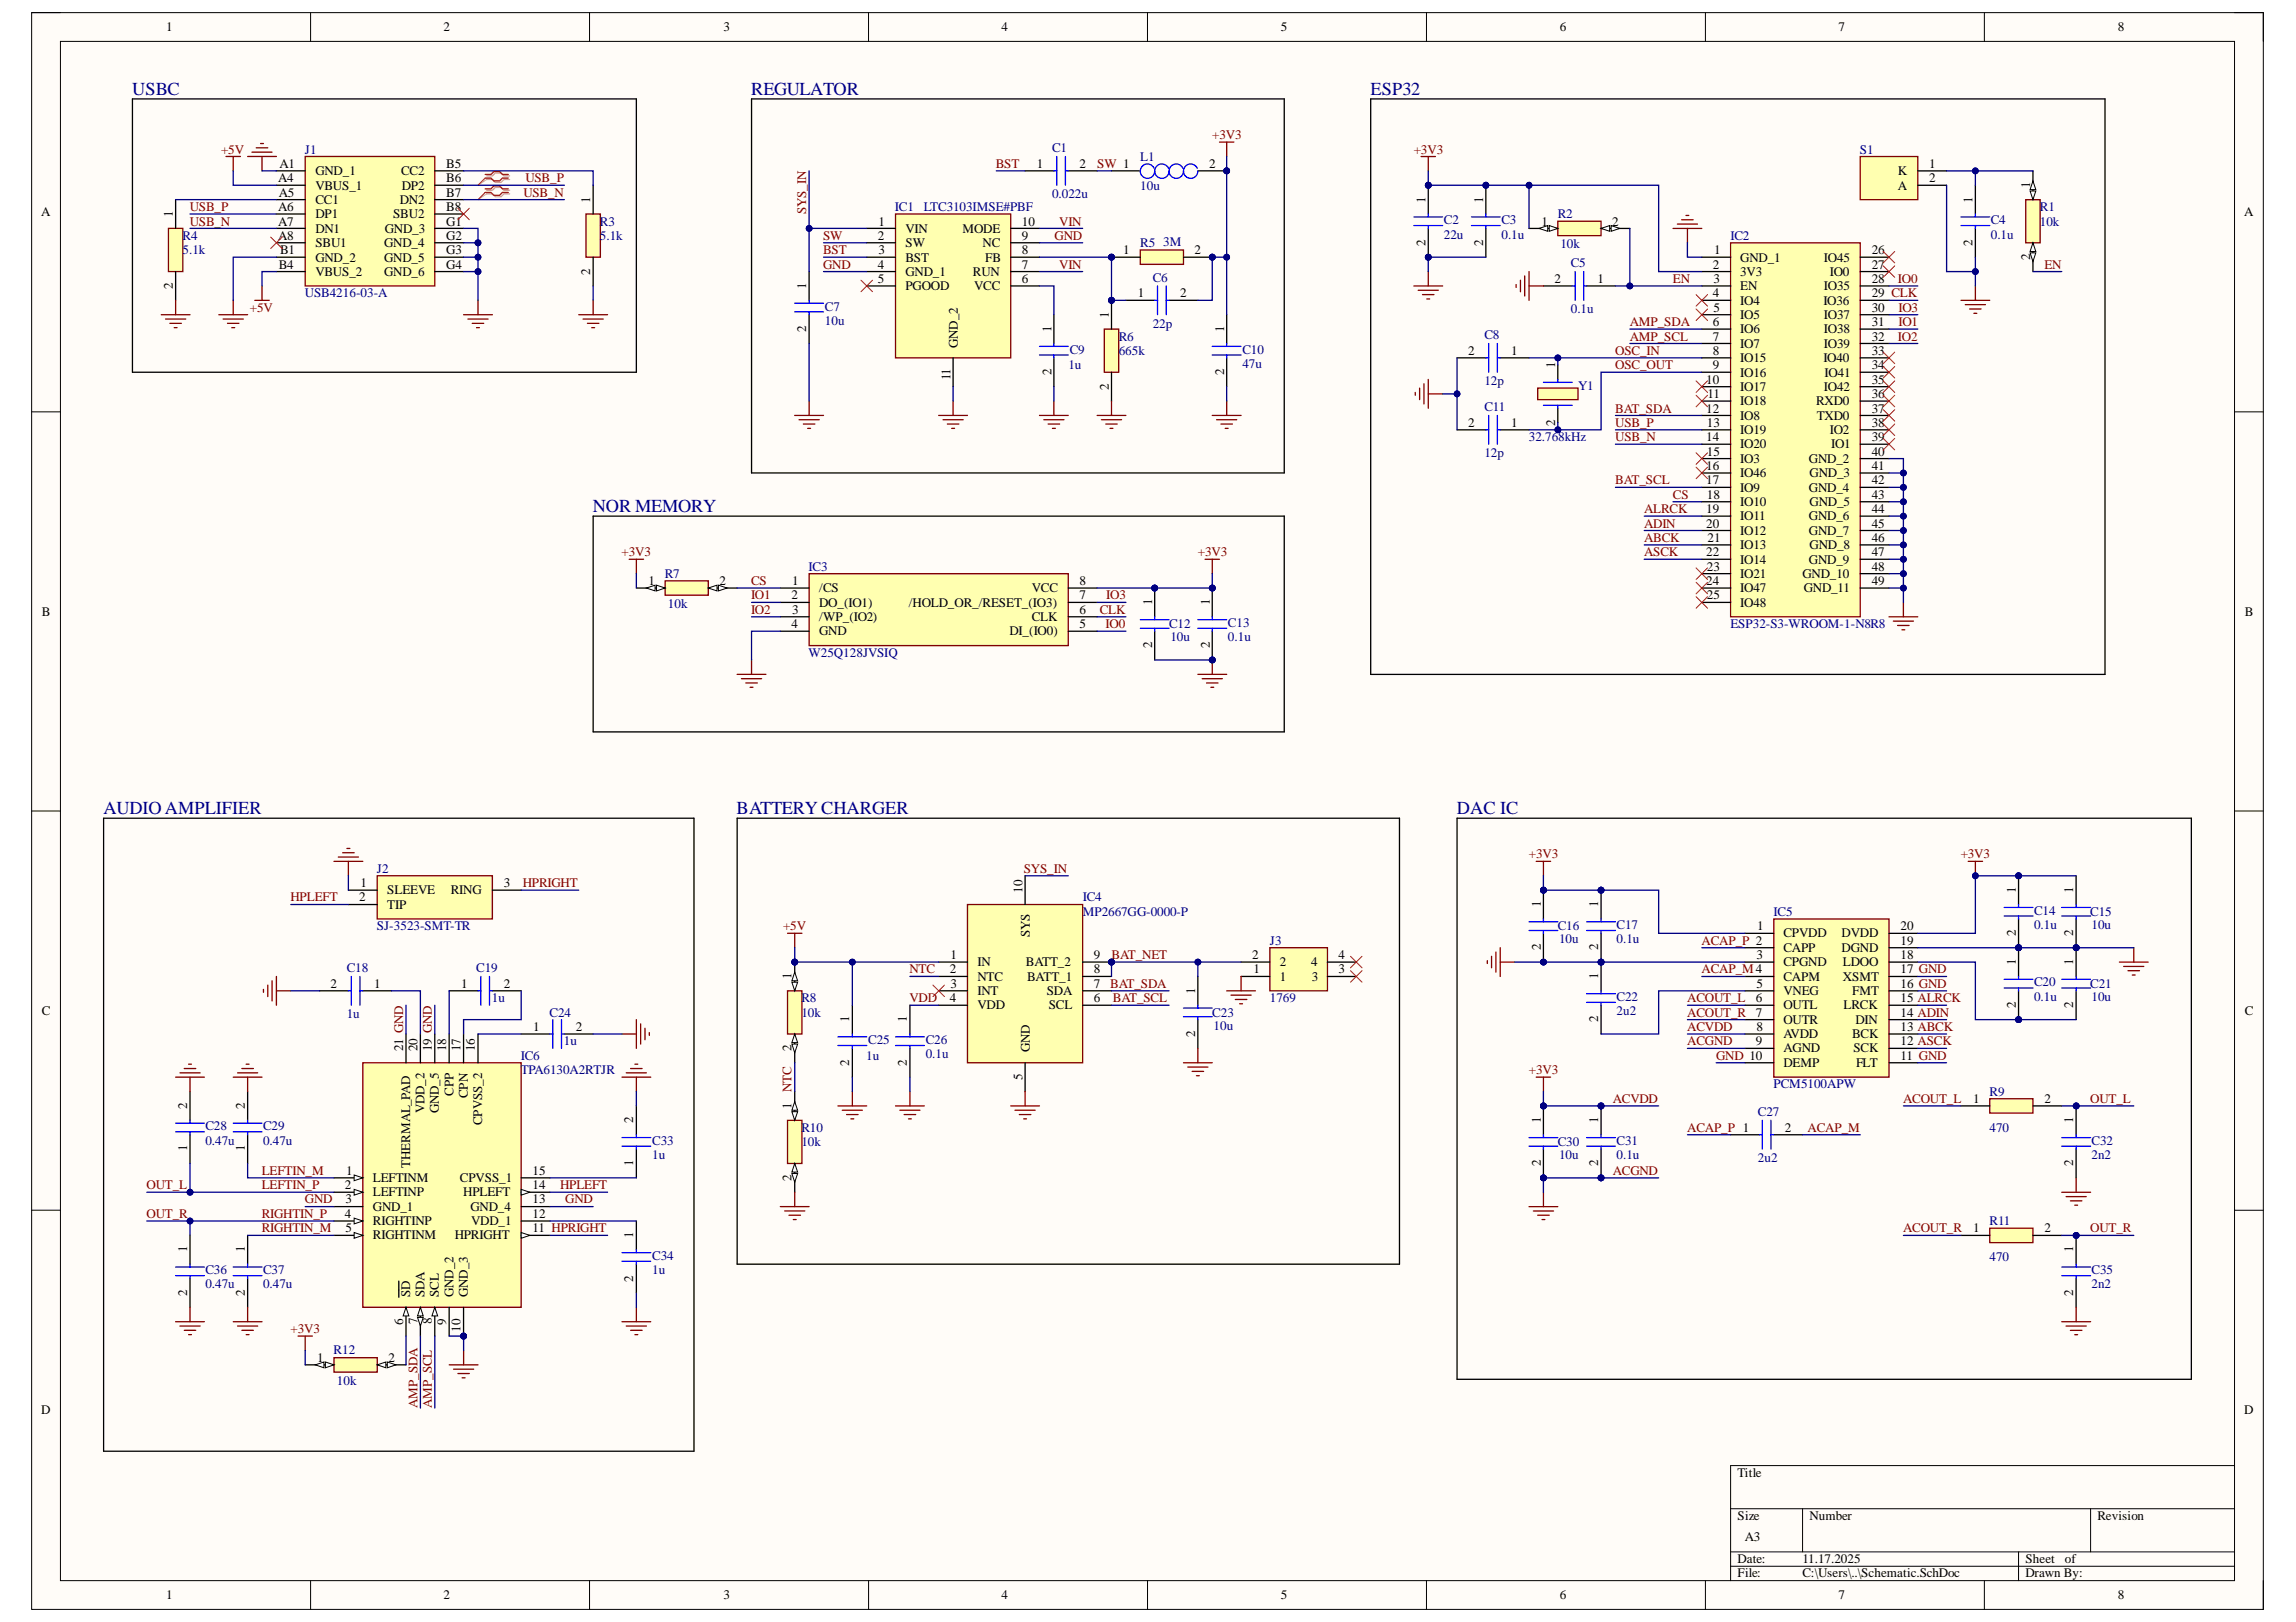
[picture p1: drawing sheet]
<svg xmlns="http://www.w3.org/2000/svg" width="297mm" height="210mm" viewBox="0 0 297 210" stroke-linecap="round" stroke-linejoin="round" font-family="sans-serif">
<defs><g id="words">
<g font-size="2.4" fill="#000080">
<text x="17.1" y="12.3">USBC</text>
<text x="97.2" y="12.3">REGULATOR</text>
<text x="177.3" y="12.3">ESP32</text>
<text x="76.7" y="66.2">NOR MEMORY</text>
<text x="13.4" y="105.3">AUDIO AMPLIFIER</text>
<text x="95.3" y="105.3">BATTERY CHARGER</text>
<text x="188.5" y="105.3">DAC IC</text>
</g>
<g font-size="1.7">
<text x="21.5" y="4.1">1</text>
<text x="57.4" y="4.1">2</text>
<text x="93.6" y="4.1">3</text>
<text x="129.6" y="4.1">4</text>
<text x="165.7" y="4.1">5</text>
<text x="201.8" y="4.1">6</text>
<text x="237.8" y="4.1">7</text>
<text x="274" y="4.1">8</text>
<text x="36" y="23.6">A4</text>
<text x="36.1" y="21.7">A1</text>
<text x="40.8" y="22.7">GND_1</text>
<text x="51.9" y="22.7">CC2</text>
<text x="57.7" y="21.7">B5</text>
<text x="57.7" y="23.6">B6</text>
<text x="134.2" y="21.7">1</text>
<text x="139.7" y="21.7">2</text>
<text x="156.4" y="21.7">2</text>
<text x="245.5" y="22.7">K</text>
<text x="249.6" y="21.7">1</text>
<text x="249.6" y="23.6">2</text>
<text x="5.3" y="28">A</text>
<text x="22.3" y="28.1" transform="rotate(-90 22.3 28.1)">1</text>
<text x="36" y="27.3">A6</text>
<text x="36" y="29.2">A7</text>
<text x="36.1" y="25.5">A5</text>
<text x="40.8" y="24.5">VBUS_1</text>
<text x="40.8" y="26.4">CC1</text>
<text x="40.8" y="28.3">DP1</text>
<text x="50.9" y="28.3">SBU2</text>
<text x="51.7" y="26.4">DN2</text>
<text x="52" y="24.5">DP2</text>
<text x="57.7" y="25.5">B7</text>
<text x="57.7" y="27.3">B8</text>
<text x="57.7" y="29.2">G1</text>
<text x="76.3" y="26.2" transform="rotate(-90 76.3 26.2)">1</text>
<text x="113.7" y="29.2">1</text>
<text x="132.2" y="29.2">10</text>
<text x="184.4" y="26.2" transform="rotate(-90 184.4 26.2)">1</text>
<text x="191.9" y="26.2" transform="rotate(-90 191.9 26.2)">1</text>
<text x="199.4" y="29.2">1</text>
<text x="208.6" y="29.2">2</text>
<text x="245.5" y="24.5">A</text>
<text x="255.2" y="26.2" transform="rotate(-90 255.2 26.2)">1</text>
<text x="262.6" y="24.4" transform="rotate(-90 262.6 24.4)">1</text>
<text x="290.3" y="28">A</text>
<text x="36" y="31.1">A8</text>
<text x="36.1" y="34.8">B4</text>
<text x="36.2" y="32.9">B1</text>
<text x="40.8" y="30.1">DN1</text>
<text x="40.8" y="32">SBU1</text>
<text x="40.8" y="33.8">GND_2</text>
<text x="40.8" y="35.7">VBUS_2</text>
<text x="49.7" y="32">GND_4</text>
<text x="49.7" y="33.8">GND_5</text>
<text x="49.7" y="35.7">GND_6</text>
<text x="49.8" y="30.1">GND_3</text>
<text x="57.7" y="31.1">G2</text>
<text x="57.7" y="32.9">G3</text>
<text x="57.7" y="34.8">G4</text>
<text x="76.3" y="35.5" transform="rotate(-90 76.3 35.5)">2</text>
<text x="113.6" y="31.1">2</text>
<text x="113.6" y="34.8">4</text>
<text x="113.7" y="32.9">3</text>
<text x="117.1" y="30.1">VIN</text>
<text x="117.1" y="32">SW</text>
<text x="117.1" y="33.8">BST</text>
<text x="117.1" y="35.7">GND_1</text>
<text x="124.5" y="30.1">MODE</text>
<text x="125.9" y="35.7">RUN</text>
<text x="127.1" y="32">NC</text>
<text x="127.5" y="33.8">FB</text>
<text x="132.2" y="31.1">9</text>
<text x="132.2" y="32.9">8</text>
<text x="132.2" y="34.8">7</text>
<text x="145.3" y="32.9">1</text>
<text x="154.6" y="32.9">2</text>
<text x="184.4" y="31.8" transform="rotate(-90 184.4 31.8)">2</text>
<text x="191.9" y="31.8" transform="rotate(-90 191.9 31.8)">2</text>
<text x="221.6" y="34.8">2</text>
<text x="221.8" y="32.9">1</text>
<text x="225.1" y="33.8">GND_1</text>
<text x="225.1" y="35.7">3V3</text>
<text x="236" y="33.8">IO45</text>
<text x="236.7" y="35.7">IO0</text>
<text x="242.2" y="32.9">26</text>
<text x="242.2" y="34.8">27</text>
<text x="255.2" y="31.8" transform="rotate(-90 255.2 31.8)">2</text>
<text x="262.6" y="33.7" transform="rotate(-90 262.6 33.7)">2</text>
<text x="22.3" y="37.4" transform="rotate(-90 22.3 37.4)">2</text>
<text x="104.3" y="37.4" transform="rotate(-90 104.3 37.4)">1</text>
<text x="113.6" y="36.6">5</text>
<text x="117.1" y="37.6">PGOOD</text>
<text x="126" y="37.6">VCC</text>
<text x="132.2" y="36.6">6</text>
<text x="143.5" y="41.1" transform="rotate(-90 143.5 41.1)">1</text>
<text x="147.2" y="38.5">1</text>
<text x="152.7" y="38.5">2</text>
<text x="201.1" y="36.6">2</text>
<text x="206.7" y="36.6">1</text>
<text x="221.6" y="38.5">4</text>
<text x="221.7" y="36.6">3</text>
<text x="221.7" y="40.4">5</text>
<text x="225.1" y="37.6">EN</text>
<text x="225.1" y="39.4">IO4</text>
<text x="225.1" y="41.3">IO5</text>
<text x="235.9" y="39.4">IO36</text>
<text x="236" y="37.6">IO35</text>
<text x="236" y="41.3">IO37</text>
<text x="242.2" y="36.6">28</text>
<text x="242.2" y="38.5">29 CLK</text>
<text x="242.2" y="40.4">30</text>
<text x="104.3" y="43" transform="rotate(-90 104.3 43)">2</text>
<text x="123.9" y="45" transform="rotate(-90 123.9 45)">GND_2</text>
<text x="136" y="43" transform="rotate(-90 136 43)">1</text>
<text x="158.4" y="43" transform="rotate(-90 158.4 43)">1</text>
<text x="189.9" y="45.9">2</text>
<text x="195.5" y="45.9">1</text>
<text x="201.2" y="47.6" transform="rotate(-90 201.2 47.6)">1</text>
<text x="221.6" y="42.2">6</text>
<text x="221.6" y="44.1">7</text>
<text x="221.6" y="45.9">8</text>
<text x="221.6" y="47.8">9</text>
<text x="225.1" y="43.1">IO6</text>
<text x="225.1" y="45">IO7</text>
<text x="225.1" y="46.9">IO15</text>
<text x="235.9" y="46.9">IO40</text>
<text x="236" y="43.1">IO38</text>
<text x="236" y="45">IO39</text>
<text x="242.2" y="42.2">31</text>
<text x="242.2" y="44.1">32</text>
<text x="242.2" y="45.9">33</text>
<text x="242.2" y="47.8">34</text>
<text x="123" y="49.2" transform="rotate(-90 123 49.2)">11</text>
<text x="136" y="48.6" transform="rotate(-90 136 48.6)">2</text>
<text x="143.5" y="50.4" transform="rotate(-90 143.5 50.4)">2</text>
<text x="158.4" y="48.6" transform="rotate(-90 158.4 48.6)">2</text>
<text x="220.7" y="49.7">10</text>
<text x="220.7" y="53.4">12</text>
<text x="220.9" y="51.5">11</text>
<text x="225.1" y="48.7">IO16</text>
<text x="225.1" y="50.6">IO17</text>
<text x="225.1" y="52.5">IO18</text>
<text x="235" y="52.5">RXD0</text>
<text x="236" y="50.6">IO42</text>
<text x="236.1" y="48.7">IO41</text>
<text x="242.2" y="49.7">35</text>
<text x="242.2" y="51.5">36</text>
<text x="242.2" y="53.4">37</text>
<text x="189.9" y="55.2">2</text>
<text x="195.5" y="55.2">1</text>
<text x="201.2" y="55.1" transform="rotate(-90 201.2 55.1)">2</text>
<text x="220.7" y="57.1">14</text>
<text x="220.8" y="55.2">13</text>
<text x="220.8" y="59">15</text>
<text x="225.1" y="54.3">IO8</text>
<text x="225.1" y="56.2">IO19</text>
<text x="225.1" y="58">IO20</text>
<text x="225.1" y="59.9">IO3</text>
<text x="234" y="59.9">GND_2</text>
<text x="235" y="54.3">TXD0</text>
<text x="236.7" y="56.2">IO2</text>
<text x="236.9" y="58">IO1</text>
<text x="242.2" y="55.2">38</text>
<text x="242.2" y="57.1">39</text>
<text x="242.2" y="59">40</text>
<text x="220.7" y="60.8">16</text>
<text x="220.7" y="62.7">17</text>
<text x="220.8" y="64.6">18</text>
<text x="225.1" y="61.8">IO46</text>
<text x="225.1" y="63.6">IO9</text>
<text x="225.1" y="65.5">IO10</text>
<text x="234" y="63.6">GND_4</text>
<text x="234.1" y="61.8">GND_3</text>
<text x="234.1" y="65.5">GND_5</text>
<text x="242.2" y="60.8">41</text>
<text x="242.2" y="62.7">42</text>
<text x="242.2" y="64.6">43</text>
<text x="220.7" y="66.4">19</text>
<text x="220.7" y="68.3">20</text>
<text x="220.7" y="72">22</text>
<text x="220.9" y="70.1">21</text>
<text x="225.1" y="67.3">IO11</text>
<text x="225.1" y="69.2">IO12</text>
<text x="225.1" y="71.1">IO13</text>
<text x="234" y="67.3">GND_6</text>
<text x="234" y="69.2">GND_7</text>
<text x="234.1" y="71.1">GND_8</text>
<text x="242.2" y="66.4">44</text>
<text x="242.2" y="68.3">45</text>
<text x="242.2" y="70.1">46</text>
<text x="242.2" y="72">47</text>
<text x="83.9" y="75.7">1</text>
<text x="93.1" y="75.7">2</text>
<text x="102.4" y="77.6">2</text>
<text x="102.5" y="75.7">1</text>
<text x="106" y="76.6">/CS</text>
<text x="133.5" y="76.6">VCC</text>
<text x="139.7" y="75.7">8</text>
<text x="139.7" y="77.6">7</text>
<text x="220.7" y="75.7">24</text>
<text x="220.8" y="73.9">23</text>
<text x="220.8" y="77.6">25</text>
<text x="225.1" y="72.9">IO14</text>
<text x="225.1" y="74.8">IO21</text>
<text x="225.1" y="76.6">IO47</text>
<text x="233.2" y="74.8">GND_10</text>
<text x="233.4" y="76.6">GND_11</text>
<text x="234" y="72.9">GND_9</text>
<text x="242.2" y="73.9">48</text>
<text x="242.2" y="75.7">49</text>
<text x="5.4" y="79.7">B</text>
<text x="102.4" y="81.3">4</text>
<text x="102.5" y="79.4">3</text>
<text x="106" y="78.5">DO_(IO1)</text>
<text x="106" y="80.4">/WP_(IO2)</text>
<text x="106" y="82.2">GND</text>
<text x="117.6" y="78.5">/HOLD_OR_/RESET_(IO3)</text>
<text x="130.6" y="82.2">DI_(IO0)</text>
<text x="133.5" y="80.4">CLK</text>
<text x="139.7" y="79.4">6</text>
<text x="139.7" y="81.3">5</text>
<text x="149.1" y="83.9" transform="rotate(-90 149.1 83.9)">2</text>
<text x="149.1" y="78.3" transform="rotate(-90 149.1 78.3)">1</text>
<text x="156.5" y="83.9" transform="rotate(-90 156.5 83.9)">2</text>
<text x="156.5" y="78.3" transform="rotate(-90 156.5 78.3)">1</text>
<text x="225.1" y="78.5">IO48</text>
<text x="290.4" y="79.7">B</text>
<text x="46.5" y="116.7">2</text>
<text x="46.6" y="114.8">1</text>
<text x="50.1" y="115.7">SLEEVE</text>
<text x="50.1" y="117.6">TIP</text>
<text x="58.3" y="115.7">RING</text>
<text x="65.2" y="114.8">3</text>
<text x="132.3" y="115.6" transform="rotate(-90 132.3 115.6)">10</text>
<text x="199.3" y="117.4" transform="rotate(-90 199.3 117.4)">1</text>
<text x="206.8" y="117.4" transform="rotate(-90 206.8 117.4)">1</text>
<text x="260.8" y="115.6" transform="rotate(-90 260.8 115.6)">1</text>
<text x="268.2" y="115.6" transform="rotate(-90 268.2 115.6)">1</text>
<text x="122.9" y="126">2</text>
<text x="123" y="124.1">1</text>
<text x="126.5" y="125">IN</text>
<text x="132.7" y="125">BATT_2</text>
<text x="133.2" y="121.3" transform="rotate(-90 133.2 121.3)">SYS</text>
<text x="141.5" y="124.1">9</text>
<text x="141.5" y="126">8</text>
<text x="162" y="124.1">2</text>
<text x="162.2" y="126">1</text>
<text x="165.6" y="125">2</text>
<text x="169.6" y="125">4</text>
<text x="173.2" y="126">3</text>
<text x="173.2" y="124.1">4</text>
<text x="199.3" y="123" transform="rotate(-90 199.3 123)">2</text>
<text x="206.8" y="123" transform="rotate(-90 206.8 123)">2</text>
<text x="227.3" y="124.1">3</text>
<text x="227.3" y="120.4">1</text>
<text x="230.7" y="121.3">CPVDD</text>
<text x="230.7" y="123.2">CAPP</text>
<text x="230.7" y="125">CPGND</text>
<text x="238.3" y="121.3">DVDD</text>
<text x="238.3" y="123.2">DGND</text>
<text x="238.4" y="125">LDOO</text>
<text x="245.9" y="120.4">20</text>
<text x="245.9" y="122.2">19</text>
<text x="245.9" y="124.1">18</text>
<text x="245.9" y="126">17 GND</text>
<text x="260.8" y="124.9" transform="rotate(-90 260.8 124.9)">1</text>
<text x="260.8" y="121.1" transform="rotate(-90 260.8 121.1)">2</text>
<text x="268.2" y="124.9" transform="rotate(-90 268.2 124.9)">1</text>
<text x="268.2" y="121.1" transform="rotate(-90 268.2 121.1)">2</text>
<text x="5.4" y="131.3">C</text>
<text x="42.7" y="127.8">2</text>
<text x="48.4" y="127.8">1</text>
<text x="59.7" y="127.8">1</text>
<text x="65.2" y="127.8">2</text>
<text x="102.4" y="126.7" transform="rotate(-90 102.4 126.7)">1</text>
<text x="122.9" y="129.7">4</text>
<text x="123" y="127.8">3</text>
<text x="126.5" y="126.9">NTC</text>
<text x="126.5" y="128.8">INT</text>
<text x="126.5" y="130.6">VDD</text>
<text x="132.9" y="126.9">BATT_1</text>
<text x="135.4" y="128.8">SDA</text>
<text x="135.7" y="130.6">SCL</text>
<text x="141.5" y="127.8">7</text>
<text x="141.5" y="129.7">6</text>
<text x="154.6" y="128.6" transform="rotate(-90 154.6 128.6)">1</text>
<text x="165.6" y="126.9">1</text>
<text x="169.7" y="126.9">3</text>
<text x="206.8" y="126.7" transform="rotate(-90 206.8 126.7)">1</text>
<text x="227.2" y="129.7">6</text>
<text x="227.2" y="131.5">7</text>
<text x="227.3" y="127.8">5</text>
<text x="230.7" y="126.9">CAPM</text>
<text x="230.7" y="128.8">VNEG</text>
<text x="230.7" y="130.6">OUTL</text>
<text x="238.4" y="126.9">XSMT</text>
<text x="238.5" y="130.6">LRCK</text>
<text x="239.6" y="128.8">FMT</text>
<text x="245.9" y="127.8">16 GND</text>
<text x="245.9" y="129.7">15 ALRCK</text>
<text x="245.9" y="131.5">14 ADIN</text>
<text x="260.8" y="130.4" transform="rotate(-90 260.8 130.4)">2</text>
<text x="268.2" y="130.4" transform="rotate(-90 268.2 130.4)">2</text>
<text x="290.4" y="131.3">C</text>
<text x="52.1" y="136" transform="rotate(-90 52.1 136)">21 GND</text>
<text x="54" y="136" transform="rotate(-90 54 136)">20</text>
<text x="55.9" y="136" transform="rotate(-90 55.9 136)">19 GND</text>
<text x="57.7" y="136" transform="rotate(-90 57.7 136)">18</text>
<text x="59.6" y="136" transform="rotate(-90 59.6 136)">17</text>
<text x="61.4" y="136" transform="rotate(-90 61.4 136)">16</text>
<text x="69" y="133.4">1</text>
<text x="74.5" y="133.4">2</text>
<text x="102.4" y="136" transform="rotate(-90 102.4 136)">2</text>
<text x="109.9" y="137.9" transform="rotate(-90 109.9 137.9)">2</text>
<text x="109.9" y="132.3" transform="rotate(-90 109.9 132.3)">1</text>
<text x="117.3" y="137.9" transform="rotate(-90 117.3 137.9)">2</text>
<text x="117.3" y="132.3" transform="rotate(-90 117.3 132.3)">1</text>
<text x="133.2" y="136.2" transform="rotate(-90 133.2 136.2)">GND</text>
<text x="154.6" y="134.2" transform="rotate(-90 154.6 134.2)">2</text>
<text x="206.8" y="132.3" transform="rotate(-90 206.8 132.3)">2</text>
<text x="227.2" y="135.3">9</text>
<text x="227.3" y="133.4">8</text>
<text x="230.7" y="132.5">OUTR</text>
<text x="230.7" y="134.3">AVDD</text>
<text x="230.7" y="136.2">AGND</text>
<text x="239.6" y="134.3">BCK</text>
<text x="239.8" y="136.2">SCK</text>
<text x="240" y="132.5">DIN</text>
<text x="245.9" y="133.4">13 ABCK</text>
<text x="245.9" y="135.3">12 ASCK</text>
<text x="245.9" y="137.1">11 GND</text>
<text x="24.2" y="143.5" transform="rotate(-90 24.2 143.5)">2</text>
<text x="31.7" y="143.5" transform="rotate(-90 31.7 143.5)">2</text>
<text x="58.7" y="141.8" transform="rotate(-90 58.7 141.8)">CPP</text>
<text x="60.5" y="142.1" transform="rotate(-90 60.5 142.1)">CPN</text>
<text x="102.4" y="143.5" transform="rotate(-90 102.4 143.5)">1</text>
<text x="132.3" y="139.8" transform="rotate(-90 132.3 139.8)">5</text>
<text x="230.7" y="138.1">DEMP</text>
<text x="240.1" y="138.1">FLT</text>
<text x="255.3" y="142.7">1</text>
<text x="264.5" y="142.7">2</text>
<text x="24.2" y="149" transform="rotate(-90 24.2 149)">1</text>
<text x="31.7" y="149" transform="rotate(-90 31.7 149)">1</text>
<text x="54.9" y="144.1" transform="rotate(-90 54.9 144.1)">VDD_2</text>
<text x="56.8" y="144.1" transform="rotate(-90 56.8 144.1)">GND_5</text>
<text x="62.4" y="145.6" transform="rotate(-90 62.4 145.6)">CPVSS_2</text>
<text x="81.9" y="145.3" transform="rotate(-90 81.9 145.3)">2</text>
<text x="199.3" y="145.3" transform="rotate(-90 199.3 145.3)">1</text>
<text x="206.8" y="145.3" transform="rotate(-90 206.8 145.3)">1</text>
<text x="230.9" y="146.4">2</text>
<text x="268.2" y="145.3" transform="rotate(-90 268.2 145.3)">1</text>
<text x="44.6" y="153.9">2</text>
<text x="44.7" y="155.7">3</text>
<text x="44.8" y="152">1</text>
<text x="48.2" y="152.9">LEFTINM</text>
<text x="48.2" y="154.8">LEFTINP</text>
<text x="53.1" y="151.1" transform="rotate(-90 53.1 151.1)">THERMAL_PAD</text>
<text x="59.5" y="152.9">CPVSS_1</text>
<text x="59.9" y="154.8">HPLEFT</text>
<text x="68.9" y="152">15</text>
<text x="68.9" y="153.9">14</text>
<text x="68.9" y="155.7">13</text>
<text x="81.9" y="150.8" transform="rotate(-90 81.9 150.8)">1</text>
<text x="102.4" y="152.8" transform="rotate(-90 102.4 152.8)">2</text>
<text x="199.3" y="150.9" transform="rotate(-90 199.3 150.9)">2</text>
<text x="206.8" y="150.9" transform="rotate(-90 206.8 150.9)">2</text>
<text x="268.2" y="150.9" transform="rotate(-90 268.2 150.9)">2</text>
<text x="44.6" y="157.6">4</text>
<text x="44.7" y="159.5">5</text>
<text x="48.2" y="156.7">GND_1</text>
<text x="48.2" y="158.5">RIGHTINP</text>
<text x="48.2" y="160.4">RIGHTINM</text>
<text x="58.8" y="160.4">HPRIGHT</text>
<text x="60.9" y="156.7">GND_4</text>
<text x="60.9" y="158.5">VDD_1</text>
<text x="68.9" y="157.6">12</text>
<text x="68.9" y="159.5">11 HPRIGHT</text>
<text x="81.9" y="160.2" transform="rotate(-90 81.9 160.2)">1</text>
<text x="255.3" y="159.5">1</text>
<text x="264.5" y="159.5">2</text>
<text x="24.2" y="167.8" transform="rotate(-90 24.2 167.8)">2</text>
<text x="24.2" y="162.1" transform="rotate(-90 24.2 162.1)">1</text>
<text x="31.7" y="167.8" transform="rotate(-90 31.7 167.8)">2</text>
<text x="31.7" y="162.1" transform="rotate(-90 31.7 162.1)">1</text>
<text x="53.1" y="167.8" transform="rotate(-90 53.1 167.8)">SD</text>
<text x="54.9" y="167.8" transform="rotate(-90 54.9 167.8)">SDA</text>
<text x="56.8" y="167.8" transform="rotate(-90 56.8 167.8)">SCL</text>
<text x="58.7" y="167.8" transform="rotate(-90 58.7 167.8)">GND_2</text>
<text x="60.5" y="167.8" transform="rotate(-90 60.5 167.8)">GND_3</text>
<text x="81.9" y="165.9" transform="rotate(-90 81.9 165.9)">2</text>
<text x="268.2" y="167.8" transform="rotate(-90 268.2 167.8)">2</text>
<text x="268.2" y="162.1" transform="rotate(-90 268.2 162.1)">1</text>
<text x="52.1" y="171.5" transform="rotate(-90 52.1 171.5)">6</text>
<text x="54" y="171.4" transform="rotate(-90 54 171.4)">7</text>
<text x="55.9" y="171.4" transform="rotate(-90 55.9 171.4)">8</text>
<text x="57.7" y="171.5" transform="rotate(-90 57.7 171.5)">9</text>
<text x="59.6" y="172.3" transform="rotate(-90 59.6 172.3)">10</text>
<text x="41.1" y="176.2">1</text>
<text x="50.3" y="176.2">2</text>
<text x="5.3" y="183">D</text>
<text x="290.3" y="183">D</text>
<text x="224.8" y="191.1">Title</text>
<text x="224.8" y="196.7">Size</text>
<text x="234.1" y="196.7">Number</text>
<text x="271.4" y="196.7">Revision</text>
<text x="224.8" y="202.3">Date:</text>
<text x="225.7" y="199.5">A3</text>
<text x="233.2" y="202.3">11.17.2025</text>
<text x="262" y="202.3">Sheet</text>
<text x="267.1" y="202.3">of</text>
<text x="21.5" y="206.9">1</text>
<text x="57.4" y="206.9">2</text>
<text x="93.6" y="206.9">3</text>
<text x="129.6" y="206.9">4</text>
<text x="165.7" y="206.9">5</text>
<text x="201.8" y="206.9">6</text>
<text x="224.8" y="204.1">File:</text>
<text x="233.2" y="204.1">C:\Users\..\Schematic.SchDoc</text>
<text x="237.8" y="206.9">7</text>
<text x="262" y="204.1">Drawn By:</text>
<text x="274" y="206.9">8</text>
</g>
<g font-size="1.7" fill="#800000">
<text x="28.6" y="19.9">+5V</text>
<text x="68" y="23.6">USB_P</text>
<text x="128.8" y="21.7">BST</text>
<text x="141.9" y="21.7">SW 1</text>
<text x="156.8" y="18">+3V3</text>
<text x="182.9" y="19.9">+3V3</text>
<text x="24.5" y="27.3">USB_P</text>
<text x="24.5" y="29.2">USB_N</text>
<text x="67.7" y="25.5">USB_N</text>
<text x="104.3" y="27.8" transform="rotate(-90 104.3 27.8)">SYS_IN</text>
<text x="137" y="29.2">VIN</text>
<text x="106.5" y="34.8">GND</text>
<text x="106.5" y="31.1">SW</text>
<text x="106.5" y="32.9">BST</text>
<text x="136.4" y="31.1">GND</text>
<text x="137" y="34.8">VIN</text>
<text x="264.5" y="34.8">EN</text>
<text x="32.3" y="40.4">+5V</text>
<text x="216.4" y="36.6">EN</text>
<text x="245.5" y="36.6">IO0</text>
<text x="245.6" y="40.4">IO3</text>
<text x="209" y="45.9">OSC_IN</text>
<text x="209" y="47.8">OSC_OUT</text>
<text x="210.8" y="42.2">AMP_SDA</text>
<text x="210.8" y="44.1">AMP_SCL</text>
<text x="245.5" y="44.1">IO2</text>
<text x="245.6" y="42.2">IO1</text>
<text x="209" y="53.4">BAT_SDA</text>
<text x="209" y="55.2">USB_P</text>
<text x="209" y="57.1">USB_N</text>
<text x="209" y="62.7">BAT_SCL</text>
<text x="216.4" y="64.6">CS</text>
<text x="80.4" y="72">+3V3</text>
<text x="155" y="72">+3V3</text>
<text x="212.7" y="66.4">ALRCK</text>
<text x="212.7" y="68.3">ADIN</text>
<text x="212.7" y="70.1">ABCK</text>
<text x="212.7" y="72">ASCK</text>
<text x="97.2" y="75.7">CS</text>
<text x="97.2" y="77.6">IO1</text>
<text x="143.1" y="77.6">IO3</text>
<text x="97.2" y="79.4">IO2</text>
<text x="142.3" y="79.4">CLK</text>
<text x="143" y="81.3">IO0</text>
<text x="132.5" y="112.9">SYS_IN</text>
<text x="197.8" y="111.1">+3V3</text>
<text x="253.7" y="111.1">+3V3</text>
<text x="37.6" y="116.7">HPLEFT</text>
<text x="67.6" y="114.8">HPRIGHT</text>
<text x="101.3" y="120.4">+5V</text>
<text x="117.6" y="126">NTC</text>
<text x="143.8" y="124.1">BAT_NET</text>
<text x="220.1" y="122.2">ACAP_P 2</text>
<text x="220.1" y="126">ACAP_M4</text>
<text x="117.6" y="129.7">VDD</text>
<text x="143.6" y="127.8">BAT_SDA</text>
<text x="144" y="129.7">BAT_SCL</text>
<text x="218.3" y="129.7">ACOUT_L</text>
<text x="218.3" y="131.5">ACOUT_R</text>
<text x="218.3" y="133.4">ACVDD</text>
<text x="218.3" y="135.3">ACGND</text>
<text x="222" y="137.1">GND 10</text>
<text x="102.4" y="141.3" transform="rotate(-90 102.4 141.3)">NTC</text>
<text x="197.8" y="139">+3V3</text>
<text x="208.6" y="142.7">ACVDD</text>
<text x="246.2" y="142.7">ACOUT_L</text>
<text x="270.4" y="142.7">OUT_L</text>
<text x="218.3" y="146.4">ACAP_P 1</text>
<text x="233.9" y="146.4">ACAP_M</text>
<text x="19" y="153.9">OUT_L</text>
<text x="33.9" y="152">LEFTIN_M</text>
<text x="33.9" y="153.9">LEFTIN_P</text>
<text x="39.4" y="155.7">GND</text>
<text x="72.5" y="153.9">HPLEFT</text>
<text x="73.1" y="155.7">GND</text>
<text x="208.6" y="152">ACGND</text>
<text x="19" y="157.6">OUT_R</text>
<text x="33.9" y="157.6">RIGHTIN_P</text>
<text x="33.9" y="159.5">RIGHTIN_M</text>
<text x="246.2" y="159.5">ACOUT_R</text>
<text x="270.4" y="159.5">OUT_R</text>
<text x="37.6" y="172.5">+3V3</text>
<text x="54" y="182.2" transform="rotate(-90 54 182.2)">AMP_SDA</text>
<text x="55.9" y="182.2" transform="rotate(-90 55.9 182.2)">AMP_SCL</text>
</g>
<g font-size="1.7" fill="#000080">
<text x="39.4" y="19.9">J1</text>
<text x="136.1" y="19.6">C1</text>
<text x="147.5" y="20.8">L1</text>
<text x="240.6" y="19.9">S1</text>
<text x="77.6" y="29.2">R3</text>
<text x="115.8" y="27.3">IC1</text>
<text x="119.5" y="27.3">LTC3103IMSE#PBF</text>
<text x="136.1" y="25.6">0.022u</text>
<text x="147.5" y="24.5">10u</text>
<text x="186.8" y="29">C2</text>
<text x="194.2" y="29">C3</text>
<text x="201.5" y="28.3">R2</text>
<text x="257.6" y="29">C4</text>
<text x="263.9" y="27.3">R1</text>
<text x="263.9" y="29.2">10k</text>
<text x="23.6" y="31.1">R4</text>
<text x="23.6" y="32.9">5.1k</text>
<text x="77.6" y="31.1">5.1k</text>
<text x="147.5" y="32">R5</text>
<text x="150.5" y="31.8">3M</text>
<text x="186.8" y="30.9">22u</text>
<text x="194.2" y="30.9">0.1u</text>
<text x="201.9" y="32.2">10k</text>
<text x="203.2" y="34.6">C5</text>
<text x="223.9" y="31.1">IC2</text>
<text x="257.6" y="30.9">0.1u</text>
<text x="39.4" y="38.5">USB4216-03-A</text>
<text x="106.7" y="40.2">C7</text>
<text x="149.1" y="36.5">C6</text>
<text x="203.2" y="40.5">0.1u</text>
<text x="106.7" y="42">10u</text>
<text x="138.2" y="47.8">1u</text>
<text x="138.4" y="45.8">C9</text>
<text x="144.7" y="44.1">R6</text>
<text x="144.7" y="45.9">665k</text>
<text x="149.1" y="42.4">22p</text>
<text x="160.7" y="45.8">C10</text>
<text x="160.7" y="47.6">47u</text>
<text x="192" y="43.9">C8</text>
<text x="192" y="49.8">12p</text>
<text x="192" y="53.2">C11</text>
<text x="204.2" y="50.4">Y1</text>
<text x="192" y="59.1">12p</text>
<text x="197.8" y="57.1">32.768kHz</text>
<text x="86" y="74.8">R7</text>
<text x="104.6" y="73.9">IC3</text>
<text x="86.4" y="78.7">10k</text>
<text x="151.3" y="81.3">C12</text>
<text x="151.4" y="83">10u</text>
<text x="158.9" y="81.1">C13</text>
<text x="158.9" y="83">0.1u</text>
<text x="223.9" y="81.3">ESP32-S3-WROOM-1-N8R8</text>
<text x="104.6" y="85">W25Q128JVSIQ</text>
<text x="48.8" y="112.9">J2</text>
<text x="140.1" y="116.7">IC4</text>
<text x="140.1" y="118.5">MP2667GG-0000-P</text>
<text x="229.5" y="118.5">IC5</text>
<text x="263.1" y="118.4">C14</text>
<text x="270.4" y="118.5">C15</text>
<text x="44.9" y="125.8">C18</text>
<text x="48.8" y="120.4">SJ-3523-SMT-TR</text>
<text x="61.6" y="125.8">C19</text>
<text x="164.3" y="122.2">J3</text>
<text x="201.5" y="120.4">C16</text>
<text x="201.7" y="122.1">10u</text>
<text x="209.1" y="120.2">C17</text>
<text x="209.1" y="122.1">0.1u</text>
<text x="263.1" y="120.2">0.1u</text>
<text x="270.6" y="120.2">10u</text>
<text x="44.9" y="131.7">1u</text>
<text x="63.6" y="129.7">1u</text>
<text x="71.1" y="131.5">C24</text>
<text x="103.7" y="129.7">R8</text>
<text x="103.7" y="131.5">10k</text>
<text x="156.8" y="131.5">C23</text>
<text x="164.3" y="129.7">1769</text>
<text x="209.1" y="129.5">C22</text>
<text x="209.1" y="131.4">2u2</text>
<text x="263.1" y="127.7">C20</text>
<text x="263.1" y="129.5">0.1u</text>
<text x="270.4" y="127.8">C21</text>
<text x="270.6" y="129.5">10u</text>
<text x="67.4" y="137.1">IC6</text>
<text x="73" y="135.3">1u</text>
<text x="112.1" y="137.1">1u</text>
<text x="112.3" y="135.1">C25</text>
<text x="119.8" y="135.1">C26</text>
<text x="119.8" y="137">0.1u</text>
<text x="157" y="133.2">10u</text>
<text x="67.4" y="139">TPA6130A2RTJR</text>
<text x="229.5" y="140.9">PCM5100APW</text>
<text x="257.4" y="141.8">R9</text>
<text x="26.6" y="146.3">C28</text>
<text x="26.6" y="148.1">0.47u</text>
<text x="34" y="146.3">C29</text>
<text x="34" y="148.1">0.47u</text>
<text x="84.4" y="148.1">C33</text>
<text x="84.4" y="150">1u</text>
<text x="103.7" y="146.4">R10</text>
<text x="103.7" y="148.3">10k</text>
<text x="201.5" y="148.3">C30</text>
<text x="201.7" y="150">10u</text>
<text x="209.1" y="148.1">C31</text>
<text x="209.1" y="150">0.1u</text>
<text x="227.4" y="144.4">C27</text>
<text x="257.4" y="146.4">470</text>
<text x="270.6" y="148.1">C32</text>
<text x="270.6" y="150">2n2</text>
<text x="227.4" y="150.3">2u2</text>
<text x="257.4" y="158.5">R11</text>
<text x="26.6" y="164.9">C36</text>
<text x="26.6" y="166.7">0.47u</text>
<text x="34" y="164.9">C37</text>
<text x="34" y="166.7">0.47u</text>
<text x="84.4" y="163">C34</text>
<text x="84.4" y="164.9">1u</text>
<text x="257.4" y="163.2">470</text>
<text x="270.6" y="164.9">C35</text>
<text x="270.6" y="166.7">2n2</text>
<text x="43.2" y="175.3">R12</text>
<text x="43.6" y="179.3">10k</text>
</g>
</g></defs>
<path d="M4.1 1.6h288.7v206.7h-288.7z" fill-rule="evenodd" fill="#fffcf8"/>
<path d="M4.1 1.6h288.7v206.7h-288.7z" fill="none" stroke="#000" stroke-width=".13"/>
<path d="M7.8 5.4h281.3v199.2h-281.3z" fill-rule="evenodd" fill="#fffcf8"/>
<g fill="none" stroke="#000" stroke-width=".13">
<path d="M4.1 1.6h3.7M7.8 5.4h281.3v199.2h-281.3zM40.2 1.6v3.8M76.3 1.6v3.8M112.4 1.6v3.8M148.5 1.6v3.8M184.5 1.6v3.8M220.6 1.6v3.8M256.7 1.6v3.8M289.1 1.6h3.7v3.8M4.1 53.3h3.7M289.1 53.3h3.7"/>
<path d="M4.1 105h3.7M289.1 105h3.7M4.1 156.6h3.7M289.1 156.6h3.7M223.9 195.2h65.2M233.2 195.2v5.6M270.5 195.2v5.6M289.1 189.7h-65.2v14.9M40.2 204.6v3.7M76.3 204.6v3.7M112.4 204.6v3.7M148.5 204.6v3.7"/>
<path d="M184.5 204.6v3.7M220.6 204.6v3.7M223.9 200.8h65.2M223.9 202.7h65.2M256.7 204.6v3.7M261.1 200.8v3.8M292.8 204.6v3.7"/>
</g>
<path d="M157.8 18.4h1.8M158.7 18.4v1.9" fill="none" stroke="#800000" stroke-width=".17"/>
<path d="M115.9 27.7h14.9v18.6h-14.9z" fill-rule="evenodd" fill="#ffffb0"/>
<path d="M115.9 27.7h14.9v18.6h-14.9zM121.4 53.8h3.8M122 54.3h2.6M122.6 54.9h1.4M123.1 55.4h.4M123.3 51.9v1.9" fill="none" stroke="#800000" stroke-width=".17"/>
<path d="M112.1 29.6h3.8M112.1 31.4h3.8M112.1 33.3h3.8M112.1 35.1h3.8M112.1 37h3.8M130.8 29.6h3.7M130.8 31.4h3.7M130.8 33.3h3.7M130.8 35.1h3.7M130.8 37h3.7M123.3 46.3v3.7" fill="none" stroke="#000" stroke-width=".17"/>
<path d="M111.4 36.3l1.5 1.5M112.9 36.3l-1.5 1.5" fill="none" stroke="#f00" stroke-width=".13"/>
<path d="M223.9 31.4h16.8v48.4h-16.8z" fill-rule="evenodd" fill="#ffffb0"/>
<g fill="none" stroke="#800000" stroke-width=".17">
<path d="M183.8 20.3h1.9M184.8 20.3v1.8M216.4 29.6h3.8M217 29h2.6M217.6 28.4h1.4M218.1 27.9h.4M218.3 29.6v1.8M223.9 31.4h16.8v48.4h-16.8zM244.4 79.8h3.7M246.2 78v1.8M244.9 80.4h2.6M245.5 80.9h1.5"/>
<path d="M246.1 81.5h.3"/>
</g>
<g fill="none" stroke="#000" stroke-width=".17">
<path d="M220.2 33.3h3.7M220.2 35.1h3.7M220.2 37h3.7M220.2 38.9h3.7M240.7 33.3h3.7M240.7 35.1h3.7M240.7 37h3.7M240.7 38.9h3.7M220.2 40.7h3.7M220.2 42.6h3.7M220.2 44.4h3.7M220.2 46.3h3.7"/>
<path d="M220.2 48.2h3.7M220.2 50h3.7M220.2 51.9h3.7M220.2 53.8h3.7M220.2 55.6h3.7M220.2 57.5h3.7M220.2 59.3h3.7M240.7 40.7h3.7M240.7 42.6h3.7M240.7 44.4h3.7M240.7 46.3h3.7M240.7 48.2h3.7"/>
<path d="M240.7 50h3.7M240.7 51.9h3.7M240.7 53.8h3.7M240.7 55.6h3.7M240.7 57.5h3.7M240.7 59.3h3.7M220.2 61.2h3.7M220.2 63.1h3.7M220.2 64.9h3.7M220.2 66.8h3.7M220.2 68.7h3.7M220.2 70.5h3.7"/>
<path d="M220.2 72.4h3.7M220.2 74.2h3.7M220.2 76.1h3.7M220.2 78h3.7M240.7 61.2h3.7M240.7 63.1h3.7M240.7 64.9h3.7M240.7 66.8h3.7M240.7 68.7h3.7M240.7 70.5h3.7M240.7 72.4h3.7M240.7 74.2h3.7"/>
<path d="M240.7 76.1h3.7"/>
</g>
<circle cx="184.8" cy="24" r=".37" fill="#000080"/>
<circle cx="184.8" cy="24" r=".37" fill="none" stroke="#000080" stroke-width=".13"/>
<circle cx="184.8" cy="33.3" r=".37" fill="#000080"/>
<circle cx="184.8" cy="33.3" r=".37" fill="none" stroke="#000080" stroke-width=".13"/>
<path d="M184.8 24v3.7" fill="none" stroke="#000" stroke-width=".17"/>
<circle cx="184.8" cy="24" r=".37" fill="#000080"/>
<circle cx="184.8" cy="24" r=".37" fill="none" stroke="#000080" stroke-width=".13"/>
<path d="M184.8 29.6v3.7" fill="none" stroke="#000" stroke-width=".17"/>
<circle cx="184.8" cy="33.3" r=".37" fill="#000080"/>
<circle cx="184.8" cy="33.3" r=".37" fill="none" stroke="#000080" stroke-width=".13"/>
<path d="M182.9 28.1h3.7M182.9 29.2h3.7M184.8 27.7v.4M184.8 29.2v.4" fill="none" stroke="#00f" stroke-width=".17"/>
<circle cx="192.2" cy="24" r=".37" fill="#000080"/>
<circle cx="192.2" cy="24" r=".37" fill="none" stroke="#000080" stroke-width=".13"/>
<path d="M192.2 24v3.7" fill="none" stroke="#000" stroke-width=".17"/>
<circle cx="192.2" cy="24" r=".37" fill="#000080"/>
<circle cx="192.2" cy="24" r=".37" fill="none" stroke="#000080" stroke-width=".13"/>
<path d="M192.2 29.6v3.7M199.7 37h3.7M205.3 37h3.7" fill="none" stroke="#000" stroke-width=".17"/>
<path d="M190.4 28.1h3.7M190.4 29.2h3.7M192.2 27.7v.4M192.2 29.2v.4M203.4 37h.4M203.8 35.1v3.8M204.9 35.1v3.8M204.9 37h.4" fill="none" stroke="#00f" stroke-width=".17"/>
<path d="M182.9 37h3.7M183.5 37.6h2.6M184 38.1h1.5M184.6 38.7h.4M184.8 35.1v1.9" fill="none" stroke="#800000" stroke-width=".17"/>
<path d="M201.5 28.6h5.6v1.9h-5.6z" fill-rule="evenodd" fill="#ffffb0"/>
<path d="M201.5 28.6h5.6v1.9h-5.6z" fill="none" stroke="#800000" stroke-width=".17"/>
<path d="M197.8 29.6h3.7" fill="none" stroke="#000" stroke-width=".17"/>
<path d="M200.4 29.2l1.1 .4-1.1 .3z" fill="#f8fcff"/>
<path d="M200.4 29.2l1.1 .4-1.1 .3z" fill="none" stroke="#000" stroke-width=".13"/>
<path d="M199.1 29.6l1.1-.4v.7z" fill="#f8fcff"/>
<path d="M199.1 29.6l1.1-.4v.7z" fill="none" stroke="#000" stroke-width=".13"/>
<path d="M207.1 29.6h3.8" fill="none" stroke="#000" stroke-width=".17"/>
<path d="M207.1 29.6l1.1-.4v.7z" fill="#f8fcff"/>
<path d="M207.1 29.6l1.1-.4v.7z" fill="none" stroke="#000" stroke-width=".13"/>
<path d="M208.4 29.2l1.1 .4-1.1 .3z" fill="#f8fcff"/>
<path d="M208.4 29.2l1.1 .4-1.1 .3z" fill="none" stroke="#000" stroke-width=".13"/>
<path d="M196.1 36.8v.4M196.7 36.3v1.5M197.3 35.7v2.6M197.8 35.1v3.8M197.8 37h1.9M183.1 50.8v.4M183.7 50.2v1.5M184.2 49.7v2.6M184.8 49.1v3.7M184.8 51h1.8" fill="none" stroke="#800000" stroke-width=".17"/>
<path d="M198.9 50.2h5.3v1.5h-5.3z" fill-rule="evenodd" fill="#ffffb0"/>
<path d="M198.9 50.2h5.3v1.5h-5.3z" fill="none" stroke="#800000" stroke-width=".17"/>
<path d="M188.5 46.3h3.7M188.5 55.6h3.7M194.1 46.3h3.7M194.1 55.6h3.7M201.5 47.2v1.9M201.5 52.8v1.9" fill="none" stroke="#000" stroke-width=".17"/>
<path d="M192.2 46.3h.4M192.2 55.6h.4M192.6 44.4v3.8M192.6 53.8v3.7M193.7 44.4v3.8M193.7 53.8v3.7M193.7 46.3h.4M193.7 55.6h.4M199.7 49.5h3.7M199.7 52.5h3.7M201.5 49.1v.4M201.5 52.5v.3" fill="none" stroke="#00f" stroke-width=".17"/>
<path d="M240.7 20.3h7.4v5.5h-7.4z" fill-rule="evenodd" fill="#ffffb0"/>
<path d="M240.7 20.3h7.4v5.5h-7.4zM253.7 38.9h3.7M254.3 39.4h2.6M254.8 40h1.5M255.6 37v1.9M255.4 40.5h.3" fill="none" stroke="#800000" stroke-width=".17"/>
<path d="M248.1 22.1h3.7M248.1 24h3.7M255.6 24v3.7M255.6 29.6v3.7" fill="none" stroke="#000" stroke-width=".17"/>
<path d="M253.7 28.1h3.7M253.7 29.2h3.7M255.6 27.7v.4M255.6 29.2v.4" fill="none" stroke="#00f" stroke-width=".17"/>
<path d="M262.1 25.8h1.8v5.6h-1.8z" fill-rule="evenodd" fill="#ffffb0"/>
<path d="M262.1 25.8h1.8v5.6h-1.8z" fill="none" stroke="#800000" stroke-width=".17"/>
<path d="M263 22.1v3.7" fill="none" stroke="#000" stroke-width=".17"/>
<path d="M262.6 24.7h.8l-.4 1.1z" fill="#f8fcff"/>
<path d="M262.6 24.7h.8l-.4 1.1z" fill="none" stroke="#000" stroke-width=".13"/>
<path d="M263 23.4l.4 1.1h-.8z" fill="#f8fcff"/>
<path d="M263 23.4l.4 1.1h-.8z" fill="none" stroke="#000" stroke-width=".13"/>
<path d="M263 31.4v3.7" fill="none" stroke="#000" stroke-width=".17"/>
<path d="M263 31.4l.4 1.1h-.8z" fill="#f8fcff"/>
<path d="M263 31.4l.4 1.1h-.8z" fill="none" stroke="#000" stroke-width=".13"/>
<path d="M262.6 32.7h.8l-.4 1.1z" fill="#f8fcff"/>
<path d="M262.6 32.7h.8l-.4 1.1z" fill="none" stroke="#000" stroke-width=".13"/>
<path d="M39.5 20.3h16.7v16.7h-16.7z" fill-rule="evenodd" fill="#ffffb0"/>
<g fill="none" stroke="#800000" stroke-width=".17">
<path d="M32.6 19.7h2.6M33.2 19.1h1.4M33.7 18.6h.4M29.2 20.3h1.9M30.2 20.3v1.8M30.2 38.9v1.8M32 20.3h3.8M33 38.9h1.8M33.9 20.3v1.8M33.9 37v1.9M39.5 20.3h16.7v16.7h-16.7zM61.8 38.9v1.8"/>
<path d="M28.3 40.7h3.7M28.9 41.3h2.6M29.4 41.8h1.5M30 42.4h.4M60 40.7h3.7M60.5 41.3h2.6M61.1 41.8h1.5M61.6 42.4h.4"/>
</g>
<g fill="none" stroke="#000" stroke-width=".17">
<path d="M35.8 22.1h3.7M35.8 24h3.7M35.8 25.8h3.7M35.8 27.7h3.7M35.8 29.6h3.7M35.8 31.4h3.7M35.8 33.3h3.7M35.8 35.1h3.7M56.2 22.1h3.8M56.2 24h3.8M56.2 25.8h3.8M56.2 27.7h3.8"/>
<path d="M56.2 29.6h3.8M56.2 31.4h3.8M56.2 33.3h3.8M56.2 35.1h3.8"/>
</g>
<path d="M35 30.7l1.5 1.5M36.5 30.7l-1.5 1.5M59.2 26.9l1.5 1.5M60.7 26.9l-1.5 1.5" fill="none" stroke="#f00" stroke-width=".13"/>
<path d="M75.8 27.7h1.9v5.6h-1.9z" fill-rule="evenodd" fill="#ffffb0"/>
<path d="M75.8 27.7h1.9v5.6h-1.9zM76.7 38.9v1.8M74.9 40.7h3.7M75.4 41.3h2.6M76 41.8h1.5M76.6 42.4h.3" fill="none" stroke="#800000" stroke-width=".17"/>
<path d="M76.7 24v3.7M76.7 33.3v3.7" fill="none" stroke="#000" stroke-width=".17"/>
<path d="M21.8 29.6h1.9v5.5h-1.9z" fill-rule="evenodd" fill="#ffffb0"/>
<path d="M21.8 29.6h1.9v5.5h-1.9zM22.7 38.9v1.8M20.9 40.7h3.7M21.4 41.3h2.6M22 41.8h1.5M22.5 42.4h.4" fill="none" stroke="#800000" stroke-width=".17"/>
<path d="M22.7 25.8v3.8M22.7 35.1v3.8M158.7 40.7v3.7M158.7 46.3v3.7" fill="none" stroke="#000" stroke-width=".17"/>
<path d="M156.8 44.8h3.8M156.8 45.9h3.8M158.7 44.4v.4M158.7 45.9v.4" fill="none" stroke="#00f" stroke-width=".17"/>
<circle cx="158.7" cy="22.1" r=".37" fill="#000080"/>
<circle cx="158.7" cy="22.1" r=".37" fill="none" stroke="#000080" stroke-width=".13"/>
<path d="M143.8 22.1h3.7M155 22.1h3.7" fill="none" stroke="#000" stroke-width=".17"/>
<circle cx="158.7" cy="22.1" r=".37" fill="#000080"/>
<circle cx="158.7" cy="22.1" r=".37" fill="none" stroke="#000080" stroke-width=".13"/>
<g fill="none" stroke="#00f" stroke-width=".17">
<path d="M102.8 39.2h3.7M104.7 38.9v.3M136.3 22.1h.4M136.7 20.3v3.7M137.8 20.3v3.7M137.8 22.1h.4M149.3 21.8a.93 .93 0 0 0-1.5-.3 .93 .93 0 0 0 .3 1.5 .93 .93 0 0 0 1.3-.9M151.2 21.8a.93 .93 0 0 0-1.5-.3 .93 .93 0 0 0 .3 1.5 .93 .93 0 0 0 1.2-.9M153 21.8a.93 .93 0 0 0-1.5-.3 .93 .93 0 0 0 .3 1.5 .93 .93 0 0 0 1.3-.9M154.9 21.8a.93 .93 0 0 0-1.5-.3 .93 .93 0 0 0 .3 1.5 .93 .93 0 0 0 1.3-.9M102.8 40.4h3.7M104.7 40.4v.3"/>
<path d="M134.5 44.8h3.7M134.5 45.9h3.7M136.3 44.4v.4M136.3 45.9v.4"/>
</g>
<path d="M104.7 35.1v3.8M132.6 22.1h3.7M138.2 22.1h3.7M104.7 40.7v3.7M136.3 40.7v3.7M136.3 46.3v3.7" fill="none" stroke="#000" stroke-width=".17"/>
<circle cx="143.8" cy="38.9" r=".37" fill="#000080"/>
<circle cx="143.8" cy="38.9" r=".37" fill="none" stroke="#000080" stroke-width=".13"/>
<path d="M142.9 42.6h1.8v5.6h-1.8z" fill-rule="evenodd" fill="#ffffb0"/>
<path d="M142.9 42.6h1.8v5.6h-1.8z" fill="none" stroke="#800000" stroke-width=".17"/>
<path d="M143.8 38.9v3.7" fill="none" stroke="#000" stroke-width=".17"/>
<circle cx="143.8" cy="38.9" r=".37" fill="#000080"/>
<circle cx="143.8" cy="38.9" r=".37" fill="none" stroke="#000080" stroke-width=".13"/>
<path d="M143.8 48.2v3.7" fill="none" stroke="#000" stroke-width=".17"/>
<circle cx="143.8" cy="33.3" r=".37" fill="#000080"/>
<circle cx="143.8" cy="33.3" r=".37" fill="none" stroke="#000080" stroke-width=".13"/>
<circle cx="156.8" cy="33.3" r=".37" fill="#000080"/>
<circle cx="156.8" cy="33.3" r=".37" fill="none" stroke="#000080" stroke-width=".13"/>
<path d="M147.5 32.3h5.6v1.9h-5.6z" fill-rule="evenodd" fill="#ffffb0"/>
<path d="M147.5 32.3h5.6v1.9h-5.6z" fill="none" stroke="#800000" stroke-width=".17"/>
<path d="M143.8 33.3h3.7" fill="none" stroke="#000" stroke-width=".17"/>
<circle cx="143.8" cy="33.3" r=".37" fill="#000080"/>
<circle cx="143.8" cy="33.3" r=".37" fill="none" stroke="#000080" stroke-width=".13"/>
<path d="M153.1 33.3h3.7" fill="none" stroke="#000" stroke-width=".17"/>
<circle cx="156.8" cy="33.3" r=".37" fill="#000080"/>
<circle cx="156.8" cy="33.3" r=".37" fill="none" stroke="#000080" stroke-width=".13"/>
<path d="M145.7 38.9h3.7M151.2 38.9h3.8" fill="none" stroke="#000" stroke-width=".17"/>
<path d="M149.4 38.9h.4M149.8 37v3.7M150.9 37v3.7M150.9 38.9h.3" fill="none" stroke="#00f" stroke-width=".17"/>
<path d="M104.7 74.2h33.5v9.3h-33.5z" fill-rule="evenodd" fill="#ffffb0"/>
<path d="M104.7 74.2h33.5v9.3h-33.5zM155.9 72.4h1.9M156.8 72.4v1.8M95.4 87.3h3.7M95.9 87.8h2.6M96.5 88.4h1.5M97 88.9h.4M97.2 85.4v1.9" fill="none" stroke="#800000" stroke-width=".17"/>
<path d="M101 76.1h3.7M101 78h3.7M101 79.8h3.7M138.2 76.1h3.7M138.2 78h3.7M138.2 79.8h3.7M101 81.7h3.7M138.2 81.7h3.7" fill="none" stroke="#000" stroke-width=".17"/>
<path d="M86.1 75.2h5.5v1.8h-5.5z" fill-rule="evenodd" fill="#ffffb0"/>
<path d="M86.1 75.2h5.5v1.8h-5.5z" fill="none" stroke="#800000" stroke-width=".17"/>
<path d="M82.3 76.1h3.8" fill="none" stroke="#000" stroke-width=".17"/>
<path d="M84.9 75.7l1.2 .4-1.2 .4z" fill="#f8fcff"/>
<path d="M84.9 75.7l1.2 .4-1.2 .4z" fill="none" stroke="#000" stroke-width=".13"/>
<path d="M83.6 76.1l1.2-.4v.8z" fill="#f8fcff"/>
<path d="M83.6 76.1l1.2-.4v.8z" fill="none" stroke="#000" stroke-width=".13"/>
<path d="M91.6 76.1h3.8" fill="none" stroke="#000" stroke-width=".17"/>
<path d="M91.6 76.1l1.2-.4v.8z" fill="#f8fcff"/>
<path d="M91.6 76.1l1.2-.4v.8z" fill="none" stroke="#000" stroke-width=".13"/>
<path d="M92.9 75.7l1.2 .4-1.2 .4z" fill="#f8fcff"/>
<path d="M92.9 75.7l1.2 .4-1.2 .4z" fill="none" stroke="#000" stroke-width=".13"/>
<path d="M81.4 72.4h1.9M82.3 72.4v1.8" fill="none" stroke="#800000" stroke-width=".17"/>
<circle cx="156.8" cy="76.1" r=".37" fill="#000080"/>
<circle cx="156.8" cy="76.1" r=".37" fill="none" stroke="#000080" stroke-width=".13"/>
<circle cx="156.8" cy="85.4" r=".37" fill="#000080"/>
<circle cx="156.8" cy="85.4" r=".37" fill="none" stroke="#000080" stroke-width=".13"/>
<path d="M156.8 76.1v3.7" fill="none" stroke="#000" stroke-width=".17"/>
<circle cx="156.8" cy="76.1" r=".37" fill="#000080"/>
<circle cx="156.8" cy="76.1" r=".37" fill="none" stroke="#000080" stroke-width=".13"/>
<path d="M156.8 81.7v3.7" fill="none" stroke="#000" stroke-width=".17"/>
<circle cx="156.8" cy="85.4" r=".37" fill="#000080"/>
<circle cx="156.8" cy="85.4" r=".37" fill="none" stroke="#000080" stroke-width=".13"/>
<path d="M156.8 79.8v.4M155 80.2h3.7M155 81.3h3.7M156.8 81.3v.4" fill="none" stroke="#00f" stroke-width=".17"/>
<circle cx="149.4" cy="76.1" r=".37" fill="#000080"/>
<circle cx="149.4" cy="76.1" r=".37" fill="none" stroke="#000080" stroke-width=".13"/>
<path d="M149.4 76.1v3.7" fill="none" stroke="#000" stroke-width=".17"/>
<circle cx="149.4" cy="76.1" r=".37" fill="#000080"/>
<circle cx="149.4" cy="76.1" r=".37" fill="none" stroke="#000080" stroke-width=".13"/>
<path d="M149.4 81.7v3.7" fill="none" stroke="#000" stroke-width=".17"/>
<path d="M149.4 79.8v.4M147.5 80.2h3.7M147.5 81.3h3.7M149.4 81.3v.4" fill="none" stroke="#00f" stroke-width=".17"/>
<path d="M155 87.3h3.7M155.5 87.8h2.6M156.1 88.4h1.5M156.6 88.9h.4M156.8 85.4v1.9" fill="none" stroke="#800000" stroke-width=".17"/>
<circle cx="156.8" cy="85.4" r=".37" fill="#000080"/>
<circle cx="156.8" cy="85.4" r=".37" fill="none" stroke="#000080" stroke-width=".13"/>
<circle cx="143.8" cy="124.5" r=".37" fill="#000080"/>
<circle cx="143.8" cy="124.5" r=".37" fill="none" stroke="#000080" stroke-width=".13"/>
<path d="M125.2 117.1h14.9v20.4h-14.9z" fill-rule="evenodd" fill="#ffffb0"/>
<path d="M125.2 117.1h14.9v20.4h-14.9z" fill="none" stroke="#800000" stroke-width=".17"/>
<path d="M121.4 124.5h3.8M121.4 126.4h3.8M121.4 128.2h3.8M121.4 130.1h3.8M132.6 137.5v3.8M140.1 124.5h3.7" fill="none" stroke="#000" stroke-width=".17"/>
<circle cx="143.8" cy="124.5" r=".37" fill="#000080"/>
<circle cx="143.8" cy="124.5" r=".37" fill="none" stroke="#000080" stroke-width=".13"/>
<path d="M132.6 113.3v3.8M140.1 126.4h3.7M140.1 128.2h3.7M140.1 130.1h3.7" fill="none" stroke="#000" stroke-width=".17"/>
<path d="M101.9 120.8h1.8M102.8 120.8v1.8M130.8 143.1h3.7M131.3 143.7h2.6M131.9 144.2h1.5M132.4 144.8h.4M132.6 141.3v1.8" fill="none" stroke="#800000" stroke-width=".17"/>
<circle cx="102.8" cy="124.5" r=".37" fill="#000080"/>
<circle cx="102.8" cy="124.5" r=".37" fill="none" stroke="#000080" stroke-width=".13"/>
<path d="M101.9 128.2h1.8v5.6h-1.8z" fill-rule="evenodd" fill="#ffffb0"/>
<path d="M101.9 128.2h1.8v5.6h-1.8z" fill="none" stroke="#800000" stroke-width=".17"/>
<path d="M102.8 124.5v3.7" fill="none" stroke="#000" stroke-width=".17"/>
<path d="M102.4 127.1h.8l-.4 1.1z" fill="#f8fcff"/>
<path d="M102.4 127.1h.8l-.4 1.1z" fill="none" stroke="#000" stroke-width=".13"/>
<path d="M102.8 125.8l.4 1.1h-.8z" fill="#f8fcff"/>
<path d="M102.8 125.8l.4 1.1h-.8z" fill="none" stroke="#000" stroke-width=".13"/>
<circle cx="102.8" cy="124.5" r=".37" fill="#000080"/>
<circle cx="102.8" cy="124.5" r=".37" fill="none" stroke="#000080" stroke-width=".13"/>
<path d="M102.8 133.8v3.7" fill="none" stroke="#000" stroke-width=".17"/>
<path d="M102.8 133.8l.4 1.1h-.8z" fill="#f8fcff"/>
<path d="M102.8 133.8l.4 1.1h-.8z" fill="none" stroke="#000" stroke-width=".13"/>
<path d="M102.4 135.1h.8l-.4 1.1z" fill="#f8fcff"/>
<path d="M102.4 135.1h.8l-.4 1.1z" fill="none" stroke="#000" stroke-width=".13"/>
<path d="M101.9 145h1.8v5.6h-1.8z" fill-rule="evenodd" fill="#ffffb0"/>
<path d="M101.9 145h1.8v5.6h-1.8z" fill="none" stroke="#800000" stroke-width=".17"/>
<path d="M102.8 141.3v3.7" fill="none" stroke="#000" stroke-width=".17"/>
<path d="M102.4 143.9h.8l-.4 1.1z" fill="#f8fcff"/>
<path d="M102.4 143.9h.8l-.4 1.1z" fill="none" stroke="#000" stroke-width=".13"/>
<path d="M102.8 142.6l.4 1.1h-.8z" fill="#f8fcff"/>
<path d="M102.8 142.6l.4 1.1h-.8z" fill="none" stroke="#000" stroke-width=".13"/>
<path d="M102.8 150.6v3.7" fill="none" stroke="#000" stroke-width=".17"/>
<path d="M102.8 150.6l.4 1.1h-.8z" fill="#f8fcff"/>
<path d="M102.8 150.6l.4 1.1h-.8z" fill="none" stroke="#000" stroke-width=".13"/>
<path d="M102.4 151.9h.8l-.4 1.1z" fill="#f8fcff"/>
<path d="M102.4 151.9h.8l-.4 1.1z" fill="none" stroke="#000" stroke-width=".13"/>
<path d="M110.3 130.1v3.7M110.3 135.7v3.7M117.7 130.1v3.7M117.7 135.7v3.7M155 126.4v3.7M155 131.9v3.8" fill="none" stroke="#000" stroke-width=".17"/>
<path d="M108.4 134.2h3.7M108.4 135.3h3.7M110.3 133.8v.4M110.3 135.3v.4M115.9 134.2h3.7M115.9 135.3h3.7M117.7 133.8v.4M117.7 135.3v.4M153.1 130.5h3.7M153.1 131.6h3.7M155 130.1v.4M155 131.6v.3" fill="none" stroke="#00f" stroke-width=".17"/>
<g fill="none" stroke="#800000" stroke-width=".17">
<path d="M102.8 53.8h3.7M103.4 54.3h2.6M103.9 54.9h1.5M104.5 55.4h.4M104.7 51.9v1.9M134.5 53.8h3.7M135 54.3h2.7M135.6 54.9h1.5M136.2 55.4h.3M136.3 51.9v1.9M141.9 53.8h3.8M142.5 54.3h2.6"/>
<path d="M143.1 54.9h1.4M143.6 55.4h.4M143.8 51.9v1.9M156.8 53.8h3.8M157.4 54.3h2.6M158 54.9h1.4M158.5 55.4h.4M158.7 51.9v1.9M101 156.1h3.7M101.5 156.7h2.6M102.1 157.3h1.5M102.6 157.8h.4"/>
<path d="M102.8 154.3v1.8M108.4 143.1h3.7M109 143.7h2.6M109.5 144.2h1.5M110.1 144.8h.4M110.3 141.3v1.8M115.9 143.1h3.7M116.4 143.7h2.6M117 144.2h1.5M117.5 144.8h.4M117.7 141.3v1.8"/>
</g>
<path d="M120.7 127.5l1.5 1.5M122.2 127.5l-1.5 1.5" fill="none" stroke="#f00" stroke-width=".13"/>
<path d="M164.3 122.6h7.4v5.6h-7.4z" fill-rule="evenodd" fill="#ffffb0"/>
<path d="M153.1 137.5h3.7M153.7 138.1h2.6M154.2 138.6h1.5M154.8 139.2h.4M155 135.7v1.8M158.7 128.2h3.7M159.3 128.8h2.6M159.8 129.3h1.5M160.4 129.9h.3M160.6 126.4v1.8M164.3 122.6h7.4v5.6h-7.4z" fill="none" stroke="#800000" stroke-width=".17"/>
<path d="M160.6 126.4h3.7M160.6 124.5h3.7M171.7 126.4h3.8M171.7 124.5h3.8" fill="none" stroke="#000" stroke-width=".17"/>
<path d="M174.7 123.8l1.5 1.4M174.7 125.6l1.5 1.5M176.2 123.8l-1.5 1.4M176.2 125.6l-1.5 1.5" fill="none" stroke="#f00" stroke-width=".13"/>
<path d="M229.5 118.9h14.9v20.5h-14.9z" fill-rule="evenodd" fill="#ffffb0"/>
<path d="M229.5 118.9h14.9v20.5h-14.9z" fill="none" stroke="#800000" stroke-width=".17"/>
<g fill="none" stroke="#000" stroke-width=".17">
<path d="M225.8 120.8h3.7M225.8 122.6h3.7M225.8 124.5h3.7M225.8 126.4h3.7M225.8 128.2h3.7M225.8 130.1h3.7M225.8 131.9h3.7M225.8 133.8h3.7M225.8 135.7h3.7M225.8 137.5h3.7M244.4 120.8h3.7M244.4 122.6h3.7"/>
<path d="M244.4 124.5h3.7M244.4 126.4h3.7M244.4 128.2h3.7M244.4 130.1h3.7M244.4 131.9h3.7M244.4 133.8h3.7M244.4 135.7h3.7M244.4 137.5h3.7"/>
</g>
<path d="M48.8 113.3h14.9v5.6h-14.9z" fill-rule="evenodd" fill="#ffffb0"/>
<path d="M43.2 111.5h3.7M43.8 110.9h2.6M44.3 110.4h1.5M44.9 109.8h.4M45.1 111.5v1.8M48.8 113.3h14.9v5.6h-14.9z" fill="none" stroke="#800000" stroke-width=".17"/>
<path d="M45.1 115.2h3.7M45.1 117.1h3.7M63.7 115.2h3.7" fill="none" stroke="#000" stroke-width=".17"/>
<circle cx="60" cy="172.9" r=".37" fill="#000080"/>
<circle cx="60" cy="172.9" r=".37" fill="none" stroke="#000080" stroke-width=".13"/>
<path d="M46.9 137.5h20.5v31.7h-20.5z" fill-rule="evenodd" fill="#ffffb0"/>
<path d="M46.9 137.5h20.5v31.7h-20.5z" fill="none" stroke="#800000" stroke-width=".17"/>
<path d="M43.2 152.4h3.7" fill="none" stroke="#000" stroke-width=".17"/>
<path d="M45.8 152.1l1.1 .3-1.1 .4z" fill="#f8fcff"/>
<path d="M45.8 152.1l1.1 .3-1.1 .4z" fill="none" stroke="#000" stroke-width=".13"/>
<path d="M43.2 154.3h3.7" fill="none" stroke="#000" stroke-width=".17"/>
<path d="M45.8 153.9l1.1 .4-1.1 .4z" fill="#f8fcff"/>
<path d="M45.8 153.9l1.1 .4-1.1 .4z" fill="none" stroke="#000" stroke-width=".13"/>
<path d="M43.2 156.1h3.7M43.2 158h3.7" fill="none" stroke="#000" stroke-width=".17"/>
<path d="M45.8 157.6l1.1 .4-1.1 .4z" fill="#f8fcff"/>
<path d="M45.8 157.6l1.1 .4-1.1 .4z" fill="none" stroke="#000" stroke-width=".13"/>
<path d="M43.2 159.9h3.7" fill="none" stroke="#000" stroke-width=".17"/>
<path d="M45.8 159.5l1.1 .4-1.1 .3z" fill="#f8fcff"/>
<path d="M45.8 159.5l1.1 .4-1.1 .3z" fill="none" stroke="#000" stroke-width=".13"/>
<path d="M52.5 169.2v3.7" fill="none" stroke="#000" stroke-width=".17"/>
<path d="M52.5 169.2l.4 1.1h-.7z" fill="#f8fcff"/>
<path d="M52.5 169.2l.4 1.1h-.7z" fill="none" stroke="#000" stroke-width=".13"/>
<path d="M51.6 165.8v2.1M54.4 169.2v3.7" fill="none" stroke="#000" stroke-width=".17"/>
<path d="M54.4 169.2l.4 1.1h-.8z" fill="#f8fcff"/>
<path d="M54.4 169.2l.4 1.1h-.8z" fill="none" stroke="#000" stroke-width=".13"/>
<path d="M54 170.5h.8l-.4 1.1z" fill="#f8fcff"/>
<path d="M54 170.5h.8l-.4 1.1z" fill="none" stroke="#000" stroke-width=".13"/>
<path d="M56.2 169.2v3.7" fill="none" stroke="#000" stroke-width=".17"/>
<path d="M56.2 169.2l.4 1.1h-.7z" fill="#f8fcff"/>
<path d="M56.2 169.2l.4 1.1h-.7z" fill="none" stroke="#000" stroke-width=".13"/>
<path d="M58.1 169.2v3.7M60 169.2v3.7" fill="none" stroke="#000" stroke-width=".17"/>
<circle cx="60" cy="172.9" r=".37" fill="#000080"/>
<circle cx="60" cy="172.9" r=".37" fill="none" stroke="#000080" stroke-width=".13"/>
<path d="M67.4 152.4h3.8M67.4 154.3h3.8" fill="none" stroke="#000" stroke-width=".17"/>
<path d="M67.4 153.9l1.1 .4-1.1 .4z" fill="#f8fcff"/>
<path d="M67.4 153.9l1.1 .4-1.1 .4z" fill="none" stroke="#000" stroke-width=".13"/>
<path d="M67.4 156.1h3.8M67.4 158h3.8M67.4 159.9h3.8" fill="none" stroke="#000" stroke-width=".17"/>
<path d="M67.4 159.5l1.1 .4-1.1 .3z" fill="#f8fcff"/>
<path d="M67.4 159.5l1.1 .4-1.1 .3z" fill="none" stroke="#000" stroke-width=".13"/>
<g fill="none" stroke="#000" stroke-width=".17">
<path d="M41.3 128.2h3.8M46.9 128.2h3.8M52.5 133.8v3.7M54.4 133.8v3.7M56.2 133.8v3.7M58.1 133.8v3.7M58.1 128.2h3.7M60 133.8v3.7M61.8 133.8v3.7M63.7 128.2h3.7M82.3 143.1v3.7M82.3 148.7v3.7"/>
<path d="M82.3 158v3.7M82.3 163.6v3.7"/>
</g>
<g fill="none" stroke="#800000" stroke-width=".17">
<path d="M34.1 128v.4M34.6 127.5v1.5M35.2 126.9v2.6M35.8 126.4v3.7M35.8 128.2h1.8M80.5 139.4h3.7M81 138.8h2.6M81.6 138.3h1.5M82.1 137.7h.4M82.3 139.4v1.9M58.1 176.6h3.7M58.7 177.2h2.6"/>
<path d="M59.2 177.7h1.5M59.8 178.3h.4M60 174.8v1.8M80.5 171h3.7M81 171.6h2.6M81.6 172.2h1.5M82.1 172.7h.4M82.3 169.2v1.8"/>
</g>
<g fill="none" stroke="#00f" stroke-width=".17">
<path d="M45.1 128.2h.3M45.4 126.4v3.7M46.6 128.2h.3M46.6 126.4v3.7M61.8 128.2h.4M62.2 126.4v3.7M63.3 126.4v3.7M63.3 128.2h.4M80.5 148.3h3.7M80.5 147.2h3.7M82.3 146.8v.4M82.3 148.3v.4"/>
<path d="M80.5 162.1h3.7M80.5 163.2h3.7M82.3 161.7v.4M82.3 163.2v.4"/>
</g>
<circle cx="261.1" cy="113.3" r=".37" fill="#000080"/>
<circle cx="261.1" cy="113.3" r=".37" fill="none" stroke="#000080" stroke-width=".13"/>
<circle cx="261.1" cy="122.6" r=".37" fill="#000080"/>
<circle cx="261.1" cy="122.6" r=".37" fill="none" stroke="#000080" stroke-width=".13"/>
<path d="M261.1 113.3v3.8" fill="none" stroke="#000" stroke-width=".17"/>
<circle cx="261.1" cy="113.3" r=".37" fill="#000080"/>
<circle cx="261.1" cy="113.3" r=".37" fill="none" stroke="#000080" stroke-width=".13"/>
<path d="M261.1 118.9v3.7" fill="none" stroke="#000" stroke-width=".17"/>
<circle cx="261.1" cy="122.6" r=".37" fill="#000080"/>
<circle cx="261.1" cy="122.6" r=".37" fill="none" stroke="#000080" stroke-width=".13"/>
<path d="M259.3 117.4h3.7M259.3 118.5h3.7M261.1 117.1v.3M261.1 118.5v.4" fill="none" stroke="#00f" stroke-width=".17"/>
<path d="M254.6 111.5h1.9M255.6 111.5v1.8" fill="none" stroke="#800000" stroke-width=".17"/>
<circle cx="255.6" cy="113.3" r=".37" fill="#000080"/>
<circle cx="255.6" cy="113.3" r=".37" fill="none" stroke="#000080" stroke-width=".13"/>
<circle cx="268.6" cy="122.6" r=".37" fill="#000080"/>
<circle cx="268.6" cy="122.6" r=".37" fill="none" stroke="#000080" stroke-width=".13"/>
<path d="M268.6 113.3v3.8M268.6 118.9v3.7" fill="none" stroke="#000" stroke-width=".17"/>
<circle cx="268.6" cy="122.6" r=".37" fill="#000080"/>
<circle cx="268.6" cy="122.6" r=".37" fill="none" stroke="#000080" stroke-width=".13"/>
<path d="M266.7 117.4h3.8M266.7 118.5h3.8M268.6 117.1v.3M268.6 118.5v.4" fill="none" stroke="#00f" stroke-width=".17"/>
<circle cx="268.6" cy="122.6" r=".37" fill="#000080"/>
<circle cx="268.6" cy="122.6" r=".37" fill="none" stroke="#000080" stroke-width=".13"/>
<path d="M268.6 122.6v3.8" fill="none" stroke="#000" stroke-width=".17"/>
<circle cx="268.6" cy="122.6" r=".37" fill="#000080"/>
<circle cx="268.6" cy="122.6" r=".37" fill="none" stroke="#000080" stroke-width=".13"/>
<path d="M268.6 128.2v3.7" fill="none" stroke="#000" stroke-width=".17"/>
<path d="M266.7 126.7h3.8M266.7 127.9h3.8M268.6 126.4v.3M268.6 127.9v.3" fill="none" stroke="#00f" stroke-width=".17"/>
<circle cx="261.1" cy="122.6" r=".37" fill="#000080"/>
<circle cx="261.1" cy="122.6" r=".37" fill="none" stroke="#000080" stroke-width=".13"/>
<circle cx="261.1" cy="132" r=".37" fill="#000080"/>
<circle cx="261.1" cy="132" r=".37" fill="none" stroke="#000080" stroke-width=".13"/>
<path d="M261.1 122.6v3.8" fill="none" stroke="#000" stroke-width=".17"/>
<circle cx="261.1" cy="122.6" r=".37" fill="#000080"/>
<circle cx="261.1" cy="122.6" r=".37" fill="none" stroke="#000080" stroke-width=".13"/>
<path d="M261.1 128.2v3.7" fill="none" stroke="#000" stroke-width=".17"/>
<circle cx="261.1" cy="132" r=".37" fill="#000080"/>
<circle cx="261.1" cy="132" r=".37" fill="none" stroke="#000080" stroke-width=".13"/>
<path d="M259.3 126.7h3.7M259.3 127.9h3.7M261.1 126.4v.3M261.1 127.9v.3" fill="none" stroke="#00f" stroke-width=".17"/>
<circle cx="207.1" cy="143.1" r=".38" fill="#000080"/>
<circle cx="207.1" cy="143.1" r=".38" fill="none" stroke="#000080" stroke-width=".13"/>
<circle cx="207.1" cy="152.4" r=".37" fill="#000080"/>
<circle cx="207.1" cy="152.4" r=".37" fill="none" stroke="#000080" stroke-width=".13"/>
<path d="M207.1 143.1v3.7" fill="none" stroke="#000" stroke-width=".17"/>
<circle cx="207.1" cy="143.1" r=".38" fill="#000080"/>
<circle cx="207.1" cy="143.1" r=".38" fill="none" stroke="#000080" stroke-width=".13"/>
<path d="M207.1 148.7v3.7" fill="none" stroke="#000" stroke-width=".17"/>
<circle cx="207.1" cy="152.4" r=".37" fill="#000080"/>
<circle cx="207.1" cy="152.4" r=".37" fill="none" stroke="#000080" stroke-width=".13"/>
<path d="M205.3 147.2h3.7M205.3 148.3h3.7M207.1 146.8v.4M207.1 148.3v.4" fill="none" stroke="#00f" stroke-width=".17"/>
<circle cx="199.7" cy="143.1" r=".37" fill="#000080"/>
<circle cx="199.7" cy="143.1" r=".37" fill="none" stroke="#000080" stroke-width=".13"/>
<circle cx="199.7" cy="152.4" r=".37" fill="#000080"/>
<circle cx="199.7" cy="152.4" r=".37" fill="none" stroke="#000080" stroke-width=".13"/>
<path d="M199.7 143.1v3.7" fill="none" stroke="#000" stroke-width=".17"/>
<circle cx="199.7" cy="143.1" r=".37" fill="#000080"/>
<circle cx="199.7" cy="143.1" r=".37" fill="none" stroke="#000080" stroke-width=".13"/>
<path d="M199.7 148.7v3.7" fill="none" stroke="#000" stroke-width=".17"/>
<circle cx="199.7" cy="152.4" r=".37" fill="#000080"/>
<circle cx="199.7" cy="152.4" r=".37" fill="none" stroke="#000080" stroke-width=".13"/>
<path d="M197.8 147.2h3.7M197.8 148.3h3.7M199.7 146.8v.4M199.7 148.3v.4" fill="none" stroke="#00f" stroke-width=".17"/>
<g fill="none" stroke="#800000" stroke-width=".17">
<path d="M198.7 111.5h1.9M199.7 111.5v1.8M198.7 139.4h1.9M199.7 139.4v1.9M274.2 124.5h3.7M274.7 125.1h2.7M275.3 125.6h1.5M275.9 126.2h.3M276.1 122.6v1.9M197.8 156.2h3.7M198.4 156.7h2.6M198.9 157.3h1.5"/>
<path d="M199.5 157.8h.4M199.7 154.3v1.9"/>
</g>
<path d="M257.4 142.2h5.6v1.8h-5.6z" fill-rule="evenodd" fill="#ffffb0"/>
<path d="M80.5 133.8h1.8M82.3 131.9v3.8M82.9 132.5v2.6M83.4 133.1v1.5M84 133.6v.4M257.4 142.2h5.6v1.8h-5.6z" fill="none" stroke="#800000" stroke-width=".17"/>
<path d="M67.4 133.8h3.8M73 133.8h3.7M24.6 141.3v3.7M24.6 146.8v3.8M24.6 159.9v3.7M32 141.3v3.7M32 146.8v3.8M32 159.9v3.7M253.7 143.1h3.7M263 143.1h3.7M24.6 165.5v3.7M32 165.5v3.7" fill="none" stroke="#000" stroke-width=".17"/>
<g fill="none" stroke="#00f" stroke-width=".17">
<path d="M71.2 133.8h.3M71.5 131.9v3.8M72.6 131.9v3.8M72.6 133.8h.4M22.7 146.5h3.7M22.7 145.4h3.7M24.6 145v.4M24.6 146.5v.3M30.2 146.5h3.7M30.2 145.4h3.7M32 145v.4M32 146.5v.3"/>
<path d="M22.7 164h3.7M22.7 165.1h3.7M24.6 163.6v.4M24.6 165.1v.4M30.2 164h3.7M30.2 165.1h3.7M32 163.6v.4M32 165.1v.4"/>
</g>
<circle cx="207.1" cy="115.2" r=".38" fill="#000080"/>
<circle cx="207.1" cy="115.2" r=".38" fill="none" stroke="#000080" stroke-width=".13"/>
<circle cx="207.1" cy="124.5" r=".37" fill="#000080"/>
<circle cx="207.1" cy="124.5" r=".37" fill="none" stroke="#000080" stroke-width=".13"/>
<path d="M207.1 115.2v3.7" fill="none" stroke="#000" stroke-width=".17"/>
<circle cx="207.1" cy="115.2" r=".38" fill="#000080"/>
<circle cx="207.1" cy="115.2" r=".38" fill="none" stroke="#000080" stroke-width=".13"/>
<path d="M207.1 120.8v3.7" fill="none" stroke="#000" stroke-width=".17"/>
<circle cx="207.1" cy="124.5" r=".37" fill="#000080"/>
<circle cx="207.1" cy="124.5" r=".37" fill="none" stroke="#000080" stroke-width=".13"/>
<path d="M205.3 119.3h3.7M207.1 118.9v.4M205.3 120.4h3.7M207.1 120.4v.4" fill="none" stroke="#00f" stroke-width=".17"/>
<circle cx="199.7" cy="115.2" r=".37" fill="#000080"/>
<circle cx="199.7" cy="115.2" r=".37" fill="none" stroke="#000080" stroke-width=".13"/>
<circle cx="199.7" cy="124.5" r=".37" fill="#000080"/>
<circle cx="199.7" cy="124.5" r=".37" fill="none" stroke="#000080" stroke-width=".13"/>
<path d="M199.7 115.2v3.7" fill="none" stroke="#000" stroke-width=".17"/>
<circle cx="199.7" cy="115.2" r=".37" fill="#000080"/>
<circle cx="199.7" cy="115.2" r=".37" fill="none" stroke="#000080" stroke-width=".13"/>
<path d="M199.7 120.8v3.7" fill="none" stroke="#000" stroke-width=".17"/>
<circle cx="199.7" cy="124.5" r=".37" fill="#000080"/>
<circle cx="199.7" cy="124.5" r=".37" fill="none" stroke="#000080" stroke-width=".13"/>
<path d="M197.8 119.3h3.7M199.7 118.9v.4M197.8 120.4h3.7M199.7 120.4v.4" fill="none" stroke="#00f" stroke-width=".17"/>
<path d="M192.4 124.3v.4M193 123.8v1.4M193.5 123.2v2.6M194.1 122.6v3.8M194.1 124.5h1.9" fill="none" stroke="#800000" stroke-width=".17"/>
<circle cx="268.6" cy="143.1" r=".37" fill="#000080"/>
<circle cx="268.6" cy="143.1" r=".37" fill="none" stroke="#000080" stroke-width=".13"/>
<path d="M268.6 143.1v3.7" fill="none" stroke="#000" stroke-width=".17"/>
<circle cx="268.6" cy="143.1" r=".37" fill="#000080"/>
<circle cx="268.6" cy="143.1" r=".37" fill="none" stroke="#000080" stroke-width=".13"/>
<path d="M268.6 148.7v3.7" fill="none" stroke="#000" stroke-width=".17"/>
<path d="M266.7 147.2h3.8M266.7 148.3h3.8M268.6 146.8v.4M268.6 148.3v.4" fill="none" stroke="#00f" stroke-width=".17"/>
<circle cx="207.1" cy="124.5" r=".37" fill="#000080"/>
<circle cx="207.1" cy="124.5" r=".37" fill="none" stroke="#000080" stroke-width=".13"/>
<path d="M207.1 124.5v3.7" fill="none" stroke="#000" stroke-width=".17"/>
<circle cx="207.1" cy="124.5" r=".37" fill="#000080"/>
<circle cx="207.1" cy="124.5" r=".37" fill="none" stroke="#000080" stroke-width=".13"/>
<path d="M207.1 130.1v3.7M223.9 146.8h3.7M229.5 146.8h3.7" fill="none" stroke="#000" stroke-width=".17"/>
<path d="M205.3 128.6h3.7M205.3 129.7h3.7M207.1 128.2v.4M207.1 129.7v.4M227.6 146.8h.4M228 145v3.7M229.1 145v3.7M229.1 146.8h.4" fill="none" stroke="#00f" stroke-width=".17"/>
<path d="M257.4 158.9h5.6v1.9h-5.6z" fill-rule="evenodd" fill="#ffffb0"/>
<path d="M257.4 158.9h5.6v1.9h-5.6z" fill="none" stroke="#800000" stroke-width=".17"/>
<path d="M253.7 159.9h3.7M263 159.9h3.7" fill="none" stroke="#000" stroke-width=".17"/>
<circle cx="268.6" cy="159.9" r=".37" fill="#000080"/>
<circle cx="268.6" cy="159.9" r=".37" fill="none" stroke="#000080" stroke-width=".13"/>
<path d="M268.6 159.9v3.7" fill="none" stroke="#000" stroke-width=".17"/>
<circle cx="268.6" cy="159.9" r=".37" fill="#000080"/>
<circle cx="268.6" cy="159.9" r=".37" fill="none" stroke="#000080" stroke-width=".13"/>
<path d="M268.6 165.5v3.7" fill="none" stroke="#000" stroke-width=".17"/>
<path d="M266.7 164h3.8M266.7 165.1h3.8M268.6 163.6v.4M268.6 165.1v.4" fill="none" stroke="#00f" stroke-width=".17"/>
<g fill="none" stroke="#800000" stroke-width=".17">
<path d="M22.7 139.4h3.7M23.3 138.8h2.6M23.8 138.3h1.5M24.4 137.7h.4M24.6 139.4v1.9M30.2 139.4h3.7M30.7 138.8h2.6M31.3 138.3h1.5M31.8 137.7h.4M32 139.4v1.9M266.7 154.3h3.8M267.3 154.9h2.6"/>
<path d="M267.9 155.4h1.4M268.4 156h.4M268.6 152.4v1.9M22.7 171h3.7M23.3 171.6h2.6M23.8 172.2h1.5M24.4 172.7h.4M24.6 169.2v1.8M30.2 171h3.7M30.7 171.6h2.6M31.3 172.2h1.5M31.8 172.7h.4"/>
<path d="M32 169.2v1.8M38.6 172.9h1.8M39.5 172.9v1.9M266.7 171h3.8M267.3 171.6h2.6M267.9 172.2h1.4M268.4 172.7h.4M268.6 169.2v1.8"/>
</g>
<path d="M43.2 175.7h5.6v1.9h-5.6z" fill-rule="evenodd" fill="#ffffb0"/>
<path d="M43.2 175.7h5.6v1.9h-5.6z" fill="none" stroke="#800000" stroke-width=".17"/>
<path d="M39.5 176.6h3.7" fill="none" stroke="#000" stroke-width=".17"/>
<path d="M42.1 176.3l1.1 .3-1.1 .4z" fill="#f8fcff"/>
<path d="M42.1 176.3l1.1 .3-1.1 .4z" fill="none" stroke="#000" stroke-width=".13"/>
<path d="M40.8 176.6l1.1-.3v.7z" fill="#f8fcff"/>
<path d="M40.8 176.6l1.1-.3v.7z" fill="none" stroke="#000" stroke-width=".13"/>
<path d="M48.8 176.6h3.7" fill="none" stroke="#000" stroke-width=".17"/>
<path d="M48.8 176.6l1.1-.3v.7z" fill="#f8fcff"/>
<path d="M48.8 176.6l1.1-.3v.7z" fill="none" stroke="#000" stroke-width=".13"/>
<path d="M50.1 176.3l1.1 .3-1.1 .4z" fill="#f8fcff"/>
<path d="M50.1 176.3l1.1 .3-1.1 .4z" fill="none" stroke="#000" stroke-width=".13"/>
<path d="M63 22.8h.7l.4-.4h.7l.4 .4h.7M63 23.2h.7l.4 .4h.7l.4-.4h.7M63 24.6h.7l.4-.3h.7l.4 .3h.7M63 25.1h.7l.4 .4h.7l.4-.4h.7" fill="none" stroke="#d0a19e" stroke-width=".17"/>
<path d="M63 23.2l-1.2 .8M63 25.1l-1.2 .7" fill="none" stroke="#d0a19e" stroke-width=".13"/>
<path d="M62.8 22.6h.7l.4-.4h.7l.4 .4h.7M62.8 23h.7l.4 .4h.7l.4-.4h.7M62.8 24.4h.7l.4-.3h.7l.4 .3h.7M62.8 24.9h.7l.4 .4h.7l.4-.4h.7" fill="none" stroke="#f00" stroke-width=".17"/>
<g fill="none" stroke="#f00" stroke-width=".13">
<path d="M62.8 23l-1 1M62.8 24.9l-1 .9M219.4 40l1.5 1.5M219.4 38.1l1.5 1.5M220.9 40l-1.5 1.5M220.9 38.1l-1.5 1.5M243.6 34.4l1.5 1.5M243.6 32.5l1.5 1.5M245.1 34.4l-1.5 1.5M245.1 32.5l-1.5 1.5M219.4 58.6l1.5 1.5M219.4 49.3l1.5 1.5"/>
<path d="M219.4 51.2l1.5 1.4M220.9 58.6l-1.5 1.5M220.9 49.3l-1.5 1.5M220.9 51.2l-1.5 1.4M243.6 45.6l1.5 1.5M243.6 47.4l1.5 1.5M243.6 49.3l1.5 1.5M243.6 51.2l1.5 1.4M243.6 53l1.5 1.5M243.6 54.9l1.5 1.5M243.6 56.7l1.5 1.5M245.1 45.6l-1.5 1.5"/>
<path d="M245.1 47.4l-1.5 1.5M245.1 49.3l-1.5 1.5M245.1 51.2l-1.5 1.4M245.1 53l-1.5 1.5M245.1 54.9l-1.5 1.5M245.1 56.7l-1.5 1.5M219.4 73.5l1.5 1.5M219.4 75.4l1.5 1.4M219.4 77.2l1.5 1.5M219.4 60.5l1.5 1.4M220.9 73.5l-1.5 1.5M220.9 75.4l-1.5 1.4"/>
<path d="M220.9 77.2l-1.5 1.5M220.9 60.5l-1.5 1.4"/>
</g>
<path d="M17.1 12.8h65.2v35.4h-65.2zM97.2 12.8h68.9v48.4h-68.9zM177.3 12.8h95v74.5h-95zM76.7 66.8h89.4v27.9h-89.4zM13.4 105.9v81.9h76.4v-81.9h-76.4M95.4 105.9h85.7v57.7h-85.7zM188.5 105.9h95v72.6h-95z" fill="none" stroke="#000" stroke-width=".17"/>
<path d="M106.5 35.1h5.6M134.5 37h1.8v3.7M134.5 31.4h5.6M134.5 35.1h5.6M134.5 29.6h5.6M134.5 33.3h9.3" fill="none" stroke="#000080" stroke-width=".17"/>
<circle cx="143.8" cy="33.3" r=".37" fill="#000080"/>
<circle cx="143.8" cy="33.3" r=".37" fill="none" stroke="#000080" stroke-width=".13"/>
<path d="M104.7 29.6v5.5M106.5 33.3h5.6M106.5 31.4h5.6" fill="none" stroke="#000080" stroke-width=".17"/>
<circle cx="104.7" cy="29.6" r=".37" fill="#000080"/>
<circle cx="104.7" cy="29.6" r=".37" fill="none" stroke="#000080" stroke-width=".13"/>
<path d="M244.4 59.3h1.8v18.7" fill="none" stroke="#000080" stroke-width=".17"/>
<circle cx="246.2" cy="61.2" r=".37" fill="#000080"/>
<circle cx="246.2" cy="61.2" r=".37" fill="none" stroke="#000080" stroke-width=".13"/>
<circle cx="246.2" cy="63.1" r=".37" fill="#000080"/>
<circle cx="246.2" cy="63.1" r=".37" fill="none" stroke="#000080" stroke-width=".13"/>
<circle cx="246.2" cy="64.9" r=".37" fill="#000080"/>
<circle cx="246.2" cy="64.9" r=".37" fill="none" stroke="#000080" stroke-width=".13"/>
<circle cx="246.2" cy="66.8" r=".37" fill="#000080"/>
<circle cx="246.2" cy="66.8" r=".37" fill="none" stroke="#000080" stroke-width=".13"/>
<circle cx="246.2" cy="68.7" r=".37" fill="#000080"/>
<circle cx="246.2" cy="68.7" r=".37" fill="none" stroke="#000080" stroke-width=".13"/>
<circle cx="246.2" cy="70.5" r=".37" fill="#000080"/>
<circle cx="246.2" cy="70.5" r=".37" fill="none" stroke="#000080" stroke-width=".13"/>
<circle cx="246.2" cy="72.4" r=".37" fill="#000080"/>
<circle cx="246.2" cy="72.4" r=".37" fill="none" stroke="#000080" stroke-width=".13"/>
<circle cx="246.2" cy="74.2" r=".37" fill="#000080"/>
<circle cx="246.2" cy="74.2" r=".37" fill="none" stroke="#000080" stroke-width=".13"/>
<circle cx="246.3" cy="76.1" r=".37" fill="#000080"/>
<circle cx="246.3" cy="76.1" r=".37" fill="none" stroke="#000080" stroke-width=".13"/>
<path d="M244.4 76.1h1.8" fill="none" stroke="#000080" stroke-width=".17"/>
<circle cx="246.3" cy="76.1" r=".37" fill="#000080"/>
<circle cx="246.3" cy="76.1" r=".37" fill="none" stroke="#000080" stroke-width=".13"/>
<path d="M244.4 74.2h1.8" fill="none" stroke="#000080" stroke-width=".17"/>
<circle cx="246.2" cy="74.2" r=".37" fill="#000080"/>
<circle cx="246.2" cy="74.2" r=".37" fill="none" stroke="#000080" stroke-width=".13"/>
<path d="M244.4 72.4h1.8" fill="none" stroke="#000080" stroke-width=".17"/>
<circle cx="246.2" cy="72.4" r=".37" fill="#000080"/>
<circle cx="246.2" cy="72.4" r=".37" fill="none" stroke="#000080" stroke-width=".13"/>
<path d="M244.4 70.5h1.8" fill="none" stroke="#000080" stroke-width=".17"/>
<circle cx="246.2" cy="70.5" r=".37" fill="#000080"/>
<circle cx="246.2" cy="70.5" r=".37" fill="none" stroke="#000080" stroke-width=".13"/>
<path d="M244.4 68.7h1.8" fill="none" stroke="#000080" stroke-width=".17"/>
<circle cx="246.2" cy="68.7" r=".37" fill="#000080"/>
<circle cx="246.2" cy="68.7" r=".37" fill="none" stroke="#000080" stroke-width=".13"/>
<path d="M244.4 66.8h1.8" fill="none" stroke="#000080" stroke-width=".17"/>
<circle cx="246.2" cy="66.8" r=".37" fill="#000080"/>
<circle cx="246.2" cy="66.8" r=".37" fill="none" stroke="#000080" stroke-width=".13"/>
<path d="M244.4 64.9h1.8" fill="none" stroke="#000080" stroke-width=".17"/>
<circle cx="246.2" cy="64.9" r=".37" fill="#000080"/>
<circle cx="246.2" cy="64.9" r=".37" fill="none" stroke="#000080" stroke-width=".13"/>
<path d="M244.4 63.1h1.8" fill="none" stroke="#000080" stroke-width=".17"/>
<circle cx="246.2" cy="63.1" r=".37" fill="#000080"/>
<circle cx="246.2" cy="63.1" r=".37" fill="none" stroke="#000080" stroke-width=".13"/>
<path d="M244.4 61.2h1.8" fill="none" stroke="#000080" stroke-width=".17"/>
<circle cx="246.2" cy="61.2" r=".37" fill="#000080"/>
<circle cx="246.2" cy="61.2" r=".37" fill="none" stroke="#000080" stroke-width=".13"/>
<path d="M184.8 22.1v1.9M218.3 31.4v1.9h1.9" fill="none" stroke="#000080" stroke-width=".17"/>
<circle cx="184.8" cy="24" r=".37" fill="#000080"/>
<circle cx="184.8" cy="24" r=".37" fill="none" stroke="#000080" stroke-width=".13"/>
<path d="M184.8 33.3v1.8" fill="none" stroke="#000080" stroke-width=".17"/>
<circle cx="184.8" cy="33.3" r=".37" fill="#000080"/>
<circle cx="184.8" cy="33.3" r=".37" fill="none" stroke="#000080" stroke-width=".13"/>
<path d="M184.8 24h29.8v11.1h5.6" fill="none" stroke="#000080" stroke-width=".17"/>
<circle cx="184.8" cy="24" r=".37" fill="#000080"/>
<circle cx="184.8" cy="24" r=".37" fill="none" stroke="#000080" stroke-width=".13"/>
<circle cx="192.2" cy="24" r=".37" fill="#000080"/>
<circle cx="192.2" cy="24" r=".37" fill="none" stroke="#000080" stroke-width=".13"/>
<circle cx="197.8" cy="24" r=".37" fill="#000080"/>
<circle cx="197.8" cy="24" r=".37" fill="none" stroke="#000080" stroke-width=".13"/>
<path d="M197.8 46.3h22.4" fill="none" stroke="#000080" stroke-width=".17"/>
<circle cx="201.5" cy="46.3" r=".37" fill="#000080"/>
<circle cx="201.5" cy="46.3" r=".37" fill="none" stroke="#000080" stroke-width=".13"/>
<path d="M255.6 33.3v3.7" fill="none" stroke="#000080" stroke-width=".17"/>
<circle cx="255.6" cy="35.1" r=".37" fill="#000080"/>
<circle cx="255.6" cy="35.1" r=".37" fill="none" stroke="#000080" stroke-width=".13"/>
<path d="M251.8 24v11.1h3.8" fill="none" stroke="#000080" stroke-width=".17"/>
<circle cx="255.6" cy="35.1" r=".37" fill="#000080"/>
<circle cx="255.6" cy="35.1" r=".37" fill="none" stroke="#000080" stroke-width=".13"/>
<path d="M251.8 22.1h11.2M263 35.1h3.7" fill="none" stroke="#000080" stroke-width=".17"/>
<circle cx="255.6" cy="22.1" r=".37" fill="#000080"/>
<circle cx="255.6" cy="22.1" r=".37" fill="none" stroke="#000080" stroke-width=".13"/>
<path d="M255.6 22.1v1.9" fill="none" stroke="#000080" stroke-width=".17"/>
<circle cx="255.6" cy="22.1" r=".37" fill="#000080"/>
<circle cx="255.6" cy="22.1" r=".37" fill="none" stroke="#000080" stroke-width=".13"/>
<path d="M33.9 22.1h1.9M35.8 33.3h-5.6v5.6M60 33.3h1.8v1.8h-1.8" fill="none" stroke="#000080" stroke-width=".17"/>
<circle cx="61.8" cy="35.1" r=".37" fill="#000080"/>
<circle cx="61.8" cy="35.1" r=".37" fill="none" stroke="#000080" stroke-width=".13"/>
<circle cx="61.8" cy="33.3" r=".37" fill="#000080"/>
<circle cx="61.8" cy="33.3" r=".37" fill="none" stroke="#000080" stroke-width=".13"/>
<path d="M60 31.4h1.8v1.9" fill="none" stroke="#000080" stroke-width=".17"/>
<circle cx="61.8" cy="33.3" r=".37" fill="#000080"/>
<circle cx="61.8" cy="33.3" r=".37" fill="none" stroke="#000080" stroke-width=".13"/>
<circle cx="61.8" cy="31.4" r=".37" fill="#000080"/>
<circle cx="61.8" cy="31.4" r=".37" fill="none" stroke="#000080" stroke-width=".13"/>
<path d="M60 29.6h1.8v1.8" fill="none" stroke="#000080" stroke-width=".17"/>
<circle cx="61.8" cy="31.4" r=".37" fill="#000080"/>
<circle cx="61.8" cy="31.4" r=".37" fill="none" stroke="#000080" stroke-width=".13"/>
<path d="M61.8 35.1v3.8" fill="none" stroke="#000080" stroke-width=".17"/>
<circle cx="61.8" cy="35.1" r=".37" fill="#000080"/>
<circle cx="61.8" cy="35.1" r=".37" fill="none" stroke="#000080" stroke-width=".13"/>
<path d="M22.7 25.8h13.1M24.6 27.7h11.2M24.6 29.6h11.2M30.2 22.1v1.9h5.6M35.8 35.1h-1.9v1.9M128.9 22.1h3.7M141.9 22.1h1.9M143.8 33.3v5.6" fill="none" stroke="#000080" stroke-width=".17"/>
<circle cx="143.8" cy="38.9" r=".37" fill="#000080"/>
<circle cx="143.8" cy="38.9" r=".37" fill="none" stroke="#000080" stroke-width=".13"/>
<circle cx="143.8" cy="33.3" r=".37" fill="#000080"/>
<circle cx="143.8" cy="33.3" r=".37" fill="none" stroke="#000080" stroke-width=".13"/>
<path d="M184.8 33.3h7.4M209 55.6h11.2" fill="none" stroke="#000080" stroke-width=".17"/>
<circle cx="184.8" cy="33.3" r=".37" fill="#000080"/>
<circle cx="184.8" cy="33.3" r=".37" fill="none" stroke="#000080" stroke-width=".13"/>
<path d="M197.8 24v5.6" fill="none" stroke="#000080" stroke-width=".17"/>
<circle cx="197.8" cy="24" r=".37" fill="#000080"/>
<circle cx="197.8" cy="24" r=".37" fill="none" stroke="#000080" stroke-width=".13"/>
<path d="M210.9 29.6v7.4" fill="none" stroke="#000080" stroke-width=".17"/>
<circle cx="210.9" cy="37" r=".37" fill="#000080"/>
<circle cx="210.9" cy="37" r=".37" fill="none" stroke="#000080" stroke-width=".13"/>
<path d="M209 37h11.2" fill="none" stroke="#000080" stroke-width=".17"/>
<circle cx="210.9" cy="37" r=".37" fill="#000080"/>
<circle cx="210.9" cy="37" r=".37" fill="none" stroke="#000080" stroke-width=".13"/>
<path d="M209 57.5h11.2M220.2 48.2h-13.1v7.4h-9.3" fill="none" stroke="#000080" stroke-width=".17"/>
<circle cx="201.5" cy="55.6" r=".37" fill="#000080"/>
<circle cx="201.5" cy="55.6" r=".37" fill="none" stroke="#000080" stroke-width=".13"/>
<path d="M143.8 38.9h1.9" fill="none" stroke="#000080" stroke-width=".17"/>
<circle cx="143.8" cy="38.9" r=".37" fill="#000080"/>
<circle cx="143.8" cy="38.9" r=".37" fill="none" stroke="#000080" stroke-width=".13"/>
<path d="M156.8 33.3v5.6h-1.8" fill="none" stroke="#000080" stroke-width=".17"/>
<circle cx="156.8" cy="33.3" r=".37" fill="#000080"/>
<circle cx="156.8" cy="33.3" r=".37" fill="none" stroke="#000080" stroke-width=".13"/>
<path d="M158.7 22.1v11.2h-1.9" fill="none" stroke="#000080" stroke-width=".17"/>
<circle cx="158.7" cy="22.1" r=".37" fill="#000080"/>
<circle cx="158.7" cy="22.1" r=".37" fill="none" stroke="#000080" stroke-width=".13"/>
<circle cx="158.7" cy="33.3" r=".37" fill="#000080"/>
<circle cx="158.7" cy="33.3" r=".37" fill="none" stroke="#000080" stroke-width=".13"/>
<circle cx="156.8" cy="33.3" r=".37" fill="#000080"/>
<circle cx="156.8" cy="33.3" r=".37" fill="none" stroke="#000080" stroke-width=".13"/>
<path d="M158.7 33.3v7.4" fill="none" stroke="#000080" stroke-width=".17"/>
<circle cx="158.7" cy="33.3" r=".37" fill="#000080"/>
<circle cx="158.7" cy="33.3" r=".37" fill="none" stroke="#000080" stroke-width=".13"/>
<path d="M158.7 20.3v1.8" fill="none" stroke="#000080" stroke-width=".17"/>
<circle cx="158.7" cy="22.1" r=".37" fill="#000080"/>
<circle cx="158.7" cy="22.1" r=".37" fill="none" stroke="#000080" stroke-width=".13"/>
<g fill="none" stroke="#000080" stroke-width=".17">
<path d="M244.4 38.9h3.7M244.4 37h3.7M244.4 42.6h3.7M244.4 44.4h3.7M244.4 40.7h3.7M82.3 74.2v1.9M95.4 76.1h5.6M97.2 78h3.8M97.2 79.8h3.8M141.9 78h3.8M141.9 79.8h3.8M141.9 76.1h7.5"/>
<path d="M101 81.7h-3.8v3.7M141.9 81.7h3.8"/>
</g>
<circle cx="149.4" cy="76.1" r=".37" fill="#000080"/>
<circle cx="149.4" cy="76.1" r=".37" fill="none" stroke="#000080" stroke-width=".13"/>
<path d="M149.4 76.1h7.4" fill="none" stroke="#000080" stroke-width=".17"/>
<circle cx="156.8" cy="76.1" r=".37" fill="#000080"/>
<circle cx="156.8" cy="76.1" r=".37" fill="none" stroke="#000080" stroke-width=".13"/>
<circle cx="149.4" cy="76.1" r=".37" fill="#000080"/>
<circle cx="149.4" cy="76.1" r=".37" fill="none" stroke="#000080" stroke-width=".13"/>
<path d="M149.4 85.4h7.4" fill="none" stroke="#000080" stroke-width=".17"/>
<circle cx="156.8" cy="85.4" r=".37" fill="#000080"/>
<circle cx="156.8" cy="85.4" r=".37" fill="none" stroke="#000080" stroke-width=".13"/>
<path d="M102.8 122.6v1.9M143.8 130.1h7.4" fill="none" stroke="#000080" stroke-width=".17"/>
<circle cx="102.8" cy="124.5" r=".37" fill="#000080"/>
<circle cx="102.8" cy="124.5" r=".37" fill="none" stroke="#000080" stroke-width=".13"/>
<path d="M102.8 124.5h18.6M102.8 137.5v3.8" fill="none" stroke="#000080" stroke-width=".17"/>
<circle cx="102.8" cy="124.5" r=".37" fill="#000080"/>
<circle cx="102.8" cy="124.5" r=".37" fill="none" stroke="#000080" stroke-width=".13"/>
<circle cx="110.3" cy="124.5" r=".37" fill="#000080"/>
<circle cx="110.3" cy="124.5" r=".37" fill="none" stroke="#000080" stroke-width=".13"/>
<path d="M110.3 124.5v5.6M117.7 130.1h3.7M117.7 126.4h3.7" fill="none" stroke="#000080" stroke-width=".17"/>
<circle cx="110.3" cy="124.5" r=".37" fill="#000080"/>
<circle cx="110.3" cy="124.5" r=".37" fill="none" stroke="#000080" stroke-width=".13"/>
<path d="M104.7 44.4v7.5M158.7 50v1.9M117.7 139.4v1.9M143.8 124.5v1.9" fill="none" stroke="#000080" stroke-width=".17"/>
<circle cx="143.8" cy="124.5" r=".37" fill="#000080"/>
<circle cx="143.8" cy="124.5" r=".37" fill="none" stroke="#000080" stroke-width=".13"/>
<path d="M143.8 124.5h11.2v1.9" fill="none" stroke="#000080" stroke-width=".17"/>
<circle cx="143.8" cy="124.5" r=".37" fill="#000080"/>
<circle cx="143.8" cy="124.5" r=".37" fill="none" stroke="#000080" stroke-width=".13"/>
<circle cx="155" cy="124.5" r=".37" fill="#000080"/>
<circle cx="155" cy="124.5" r=".37" fill="none" stroke="#000080" stroke-width=".13"/>
<path d="M104.7 22.1v7.5h7.4M132.6 113.3h5.6" fill="none" stroke="#000080" stroke-width=".17"/>
<circle cx="104.7" cy="29.6" r=".37" fill="#000080"/>
<circle cx="104.7" cy="29.6" r=".37" fill="none" stroke="#000080" stroke-width=".13"/>
<path d="M123.3 50v1.9M136.3 50v1.9M209 53.8h11.2M209 63.1h11.2M216.4 64.9h3.8M143.8 128.2h7.4M155 124.5h5.6" fill="none" stroke="#000080" stroke-width=".17"/>
<circle cx="155" cy="124.5" r=".37" fill="#000080"/>
<circle cx="155" cy="124.5" r=".37" fill="none" stroke="#000080" stroke-width=".13"/>
<path d="M60 24h13M60 25.8h13M156.8 74.2v1.9" fill="none" stroke="#000080" stroke-width=".17"/>
<circle cx="156.8" cy="76.1" r=".37" fill="#000080"/>
<circle cx="156.8" cy="76.1" r=".37" fill="none" stroke="#000080" stroke-width=".13"/>
<path d="M60 22.1h16.7v1.9M76.7 37v1.9M45.1 113.3v1.9M58.1 172.9h1.9" fill="none" stroke="#000080" stroke-width=".17"/>
<circle cx="60" cy="172.9" r=".37" fill="#000080"/>
<circle cx="60" cy="172.9" r=".37" fill="none" stroke="#000080" stroke-width=".13"/>
<path d="M60 172.9v1.9" fill="none" stroke="#000080" stroke-width=".17"/>
<circle cx="60" cy="172.9" r=".37" fill="#000080"/>
<circle cx="60" cy="172.9" r=".37" fill="none" stroke="#000080" stroke-width=".13"/>
<g fill="none" stroke="#000080" stroke-width=".17">
<path d="M56.2 130.1v3.7M58.1 128.2v5.6M248.1 122.6h28M32 159.9h11.2M39.5 156.1h3.7M71.2 159.9h7.4M71.2 154.3h7.4M71.2 156.1h5.5M71.2 158h11.1M71.2 152.4h11.1M82.3 141.3v1.8M54.4 172.9v9.3"/>
<path d="M56.3 172.9v9.3M82.3 167.3v1.9"/>
</g>
<circle cx="261.1" cy="122.6" r=".37" fill="#000080"/>
<circle cx="261.1" cy="122.6" r=".37" fill="none" stroke="#000080" stroke-width=".13"/>
<circle cx="268.6" cy="122.6" r=".37" fill="#000080"/>
<circle cx="268.6" cy="122.6" r=".37" fill="none" stroke="#000080" stroke-width=".13"/>
<path d="M268.6 113.3h-13v7.5h-7.5" fill="none" stroke="#000080" stroke-width=".17"/>
<circle cx="261.1" cy="113.3" r=".37" fill="#000080"/>
<circle cx="261.1" cy="113.3" r=".37" fill="none" stroke="#000080" stroke-width=".13"/>
<circle cx="255.6" cy="113.3" r=".37" fill="#000080"/>
<circle cx="255.6" cy="113.3" r=".37" fill="none" stroke="#000080" stroke-width=".13"/>
<path d="M222 137.5h3.8M248.1 128.2h3.7M248.1 137.5h3.7M199.7 143.1h7.4" fill="none" stroke="#000080" stroke-width=".17"/>
<circle cx="199.7" cy="143.1" r=".37" fill="#000080"/>
<circle cx="199.7" cy="143.1" r=".37" fill="none" stroke="#000080" stroke-width=".13"/>
<circle cx="207.1" cy="143.1" r=".38" fill="#000080"/>
<circle cx="207.1" cy="143.1" r=".38" fill="none" stroke="#000080" stroke-width=".13"/>
<path d="M199.7 141.3v1.8" fill="none" stroke="#000080" stroke-width=".17"/>
<circle cx="199.7" cy="143.1" r=".37" fill="#000080"/>
<circle cx="199.7" cy="143.1" r=".37" fill="none" stroke="#000080" stroke-width=".13"/>
<path d="M248.1 126.4h3.7M261.1 131.9h7.5" fill="none" stroke="#000080" stroke-width=".17"/>
<circle cx="261.1" cy="132" r=".37" fill="#000080"/>
<circle cx="261.1" cy="132" r=".37" fill="none" stroke="#000080" stroke-width=".13"/>
<path d="M248.1 124.5h7.5v7.4h5.5" fill="none" stroke="#000080" stroke-width=".17"/>
<circle cx="261.1" cy="132" r=".37" fill="#000080"/>
<circle cx="261.1" cy="132" r=".37" fill="none" stroke="#000080" stroke-width=".13"/>
<path d="M199.7 152.4v1.9" fill="none" stroke="#000080" stroke-width=".17"/>
<circle cx="199.7" cy="152.4" r=".37" fill="#000080"/>
<circle cx="199.7" cy="152.4" r=".37" fill="none" stroke="#000080" stroke-width=".13"/>
<path d="M199.7 152.4h7.4" fill="none" stroke="#000080" stroke-width=".17"/>
<circle cx="199.7" cy="152.4" r=".37" fill="#000080"/>
<circle cx="199.7" cy="152.4" r=".37" fill="none" stroke="#000080" stroke-width=".13"/>
<circle cx="207.1" cy="152.4" r=".37" fill="#000080"/>
<circle cx="207.1" cy="152.4" r=".37" fill="none" stroke="#000080" stroke-width=".13"/>
<path d="M52.5 130.1v3.7M61.8 133.8h5.6M76.7 133.8h3.8M218.3 133.8h7.5M207.1 152.4h7.5" fill="none" stroke="#000080" stroke-width=".17"/>
<circle cx="207.1" cy="152.4" r=".37" fill="#000080"/>
<circle cx="207.1" cy="152.4" r=".37" fill="none" stroke="#000080" stroke-width=".13"/>
<path d="M207.1 143.1h7.5" fill="none" stroke="#000080" stroke-width=".17"/>
<circle cx="207.1" cy="143.1" r=".38" fill="#000080"/>
<circle cx="207.1" cy="143.1" r=".38" fill="none" stroke="#000080" stroke-width=".13"/>
<path d="M67.4 128.2v3.7h-7.4v1.9M196 124.5h29.8M218.3 135.7h7.5" fill="none" stroke="#000080" stroke-width=".17"/>
<circle cx="207.1" cy="124.5" r=".37" fill="#000080"/>
<circle cx="207.1" cy="124.5" r=".37" fill="none" stroke="#000080" stroke-width=".13"/>
<circle cx="199.7" cy="124.5" r=".37" fill="#000080"/>
<circle cx="199.7" cy="124.5" r=".37" fill="none" stroke="#000080" stroke-width=".13"/>
<path d="M199.7 115.2h7.4M225.8 128.2h-11.2v5.6h-7.5" fill="none" stroke="#000080" stroke-width=".17"/>
<circle cx="199.7" cy="115.2" r=".37" fill="#000080"/>
<circle cx="199.7" cy="115.2" r=".37" fill="none" stroke="#000080" stroke-width=".13"/>
<circle cx="207.1" cy="115.2" r=".38" fill="#000080"/>
<circle cx="207.1" cy="115.2" r=".38" fill="none" stroke="#000080" stroke-width=".13"/>
<path d="M207.1 115.2h7.5v5.6h11.2" fill="none" stroke="#000080" stroke-width=".17"/>
<circle cx="207.1" cy="115.2" r=".38" fill="#000080"/>
<circle cx="207.1" cy="115.2" r=".38" fill="none" stroke="#000080" stroke-width=".13"/>
<path d="M199.7 113.3v1.9" fill="none" stroke="#000080" stroke-width=".17"/>
<circle cx="199.7" cy="115.2" r=".37" fill="#000080"/>
<circle cx="199.7" cy="115.2" r=".37" fill="none" stroke="#000080" stroke-width=".13"/>
<path d="M37.6 128.2h3.7M110.3 139.4v1.9M218.3 130.1h7.5M218.3 131.9h7.5M220.2 122.6h5.6M220.2 126.4h5.6M218.3 146.8h5.6M233.2 146.8h7.5M246.2 143.1h7.5M246.2 159.9h7.5M266.7 159.9h9.4" fill="none" stroke="#000080" stroke-width=".17"/>
<circle cx="268.6" cy="159.9" r=".37" fill="#000080"/>
<circle cx="268.6" cy="159.9" r=".37" fill="none" stroke="#000080" stroke-width=".13"/>
<path d="M266.7 143.1h9.4" fill="none" stroke="#000080" stroke-width=".17"/>
<circle cx="268.6" cy="143.1" r=".37" fill="#000080"/>
<circle cx="268.6" cy="143.1" r=".37" fill="none" stroke="#000080" stroke-width=".13"/>
<path d="M37.6 117.1h7.5M67.4 115.2h7.5M248.1 130.1h3.7M248.1 131.9h3.7M248.1 133.8h3.7M248.1 135.7h3.7M24.6 158v1.9" fill="none" stroke="#000080" stroke-width=".17"/>
<circle cx="24.6" cy="158" r=".37" fill="#000080"/>
<circle cx="24.6" cy="158" r=".37" fill="none" stroke="#000080" stroke-width=".13"/>
<path d="M19 158h24.2" fill="none" stroke="#000080" stroke-width=".17"/>
<circle cx="24.6" cy="158" r=".37" fill="#000080"/>
<circle cx="24.6" cy="158" r=".37" fill="none" stroke="#000080" stroke-width=".13"/>
<path d="M19 154.3h24.2" fill="none" stroke="#000080" stroke-width=".17"/>
<circle cx="24.6" cy="154.3" r=".37" fill="#000080"/>
<circle cx="24.6" cy="154.3" r=".37" fill="none" stroke="#000080" stroke-width=".13"/>
<path d="M210.9 42.6h9.3M210.9 44.4h9.3M212.7 72.4h7.5M212.7 70.5h7.5M212.7 68.7h7.5M212.7 66.8h7.5M50.7 128.2h3.7v5.6M24.6 150.6v3.7M32 150.6v1.8h11.2M39.5 174.8v1.8M52.5 172.9v3.7" fill="none" stroke="#000080" stroke-width=".17"/>
<circle cx="24.6" cy="154.3" r=".37" fill="#000080"/>
<circle cx="24.6" cy="154.3" r=".37" fill="none" stroke="#000080" stroke-width=".13"/>
<path d="M201.5 54.7v.9" fill="none" stroke="#000080" stroke-width=".17"/>
<circle cx="201.5" cy="55.6" r=".37" fill="#000080"/>
<circle cx="201.5" cy="55.6" r=".37" fill="none" stroke="#000080" stroke-width=".13"/>
<path d="M201.5 46.3v.9" fill="none" stroke="#000080" stroke-width=".17"/>
<circle cx="201.5" cy="46.3" r=".37" fill="#000080"/>
<circle cx="201.5" cy="46.3" r=".37" fill="none" stroke="#000080" stroke-width=".13"/>
<path d="M188.5 46.3v4.7" fill="none" stroke="#000080" stroke-width=".17"/>
<circle cx="188.5" cy="51" r=".37" fill="#000080"/>
<circle cx="188.5" cy="51" r=".37" fill="none" stroke="#000080" stroke-width=".13"/>
<path d="M186.6 51h1.9v4.6" fill="none" stroke="#000080" stroke-width=".17"/>
<circle cx="188.5" cy="51" r=".37" fill="#000080"/>
<circle cx="188.5" cy="51" r=".37" fill="none" stroke="#000080" stroke-width=".13"/>
<use href="#words"/>
</svg>
